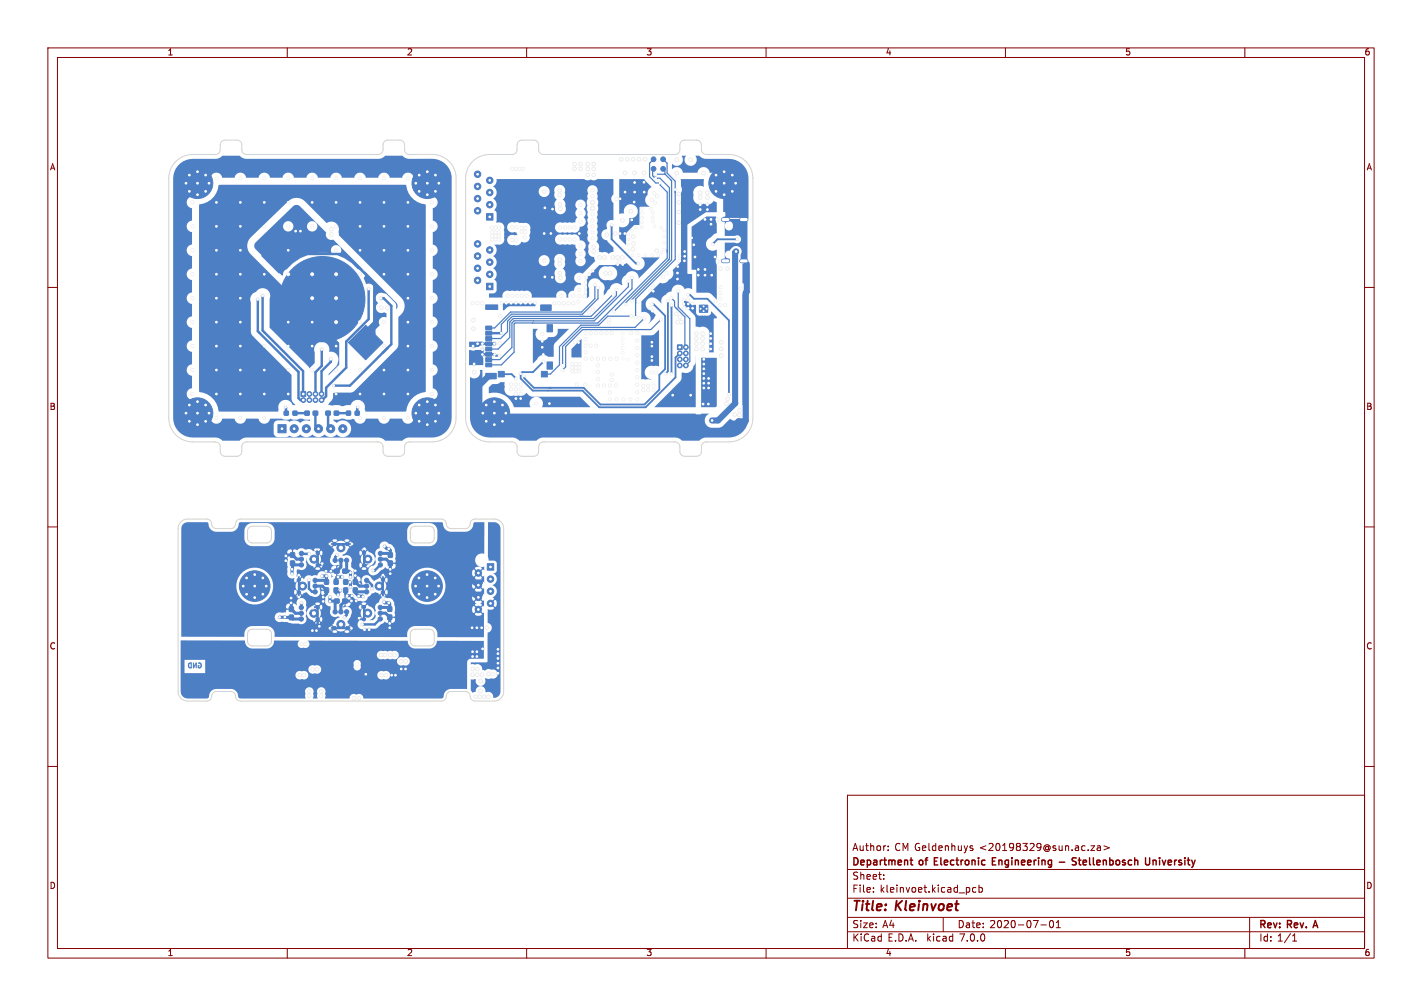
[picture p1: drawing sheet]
<svg xmlns="http://www.w3.org/2000/svg" width="297mm" height="210mm" viewBox="0 0 297 210" stroke-linecap="round" stroke-linejoin="round" font-family="sans-serif">
<defs><g id="words">
<g font-size="2.8" fill="#840000">
<text x="178" y="190.8">Title:</text>
<text x="187.1" y="190.8">Kleinvoet</text>
</g>
<g font-size="2.1" fill="#840000">
<text x="178" y="177.9">Author:</text>
<text x="186.8" y="177.9">CM Geldenhuys</text>
<text x="204.6" y="177.9">&lt;20198329@sun.ac.za&gt;</text>
<text x="178" y="183.9">Sheet:</text>
<text x="178" y="181.1">Department</text>
<text x="192.1" y="181.1">of</text>
<text x="195.7" y="181.1">Electronic</text>
<text x="208.3" y="181.1">Engineering</text>
<text x="225.9" y="181.1">Stellenbosch</text>
<text x="241.6" y="181.1">University</text>
<text x="178" y="186.6">File:</text>
<text x="183.8" y="186.6">kleinvoet.kicad_pcb</text>
<text x="178" y="196.8">KiCad</text>
<text x="178" y="194">Size:</text>
<text x="184.3" y="194">A4</text>
<text x="185.4" y="196.8">E.D.A.</text>
<text x="193.6" y="196.8">kicad</text>
<text x="200" y="194">Date:</text>
<text x="200.5" y="196.8">7.0.0</text>
<text x="206.7" y="194">2020-07-01</text>
<text x="263" y="194.2">Rev:</text>
<text x="263" y="196.8">Id: 1/1</text>
<text x="269" y="194.2">Rev.</text>
<text x="275" y="194.2">A</text>
</g>
<g font-size="1.8" fill="#840000">
<text x="35" y="11.8">1</text>
<text x="85" y="11.8">2</text>
<text x="135" y="11.8">3</text>
<text x="185" y="11.8">4</text>
<text x="235" y="11.8">5</text>
<text x="285" y="11.8">6</text>
<text x="10.4" y="35.8">A</text>
<text x="285.4" y="35.8">A</text>
<text x="10.3" y="85.8">B</text>
<text x="285.3" y="85.8">B</text>
<text x="10.3" y="135.8">C</text>
<text x="285.3" y="135.8">C</text>
<text x="10.3" y="185.8">D</text>
<text x="285.3" y="185.8">D</text>
<text x="35" y="199.8">1</text>
<text x="85" y="199.8">2</text>
<text x="135" y="199.8">3</text>
<text x="185" y="199.8">4</text>
<text x="235" y="199.8">5</text>
<text x="285" y="199.8">6</text>
</g>
</g></defs>
<g fill="none" stroke="#840000" stroke-width=".21">
<path d="M10 10h277v190h-277zM12 12h273v186h-273zM60 10v2M110 10v2M160 10v2M210 10v2M260 10v2M10 60h2M285 60h2M10 110h2M285 110h2M10 160h2"/>
<path d="M285 160h2M177 166h108v32h-108zM185.5 177.4v.2M185.5 176.6v.2M202.8 177.1h.4v.2l-.2 .3h-.3M202.8 176.6h.4M227.8 176.6h.8l-.8 1h.8M229.2 176.6h.6v1M229.8 176.9l-.5 .1-.2 .2 .2 .4 .5-.1M230.6 176.6l1.1 .4-1.1 .4M60 198v2M110 198v2"/>
<path d="M160 198v2M177 194.5h108M177 191.5h108M177 187.5h108M177 181.5h108M182.4 186.1v.2M182.4 185.3v.2M184.6 183.4v.2M184.6 182.6v.2M197 191.5v3M203.8 185.3h-.4l-.3 .2 .2 .7h.5M204.5 185.3h.4l.3 .2-.2 .7h-.5"/>
<path d="M204.5 184.8v1.5M210 198v2M217.4 193.1h1.1M219.4 192.2h.1a.8 .8 0 0 1 .6 .7 .8 .8 0 0 1-.6 .8 1 1 0 0 1-.1-1.5zM220.6 193.7h.9M220.6 192.6l.4-.4v1.5M260 198v2M261 191.5v6.5M270 196.5h.8M270 195.4l.4-.4v1.5"/>
</g>
<path d="M190.1 179.6h.5M207.3 179.8h.5M208 179.1h-.7v1.5h.7M221.2 180h1.2M224.8 179.1h-.6l-.2 .1v.4l.6 .3 .2 .4-.3 .3-.6-.1M225.2 179.6h.6M240.1 179.1l-.1 1.3-.2 .2-.4-.1M240.8 179.6v1M241 179.6l-.2 .1M190.3 180.3l.3 .3M274.7 192.2l-.5 1.5" fill="none" stroke="#840000" stroke-width=".3"/>
<g fill="none" stroke="#4d7fc4" stroke-width=".25">
<path d="M136.5 35.3l-.2 .1v1.3l.3 .3h.3M136.5 33.3l-.8 .8v2.8l1.3 1.3h.9v.5l1.5 1.4v13.8l-11.2 11.1M136.9 37h.1M136.9 37v.2h1l1.9 2v14.9l-9.1 9.1v.3M137 36.4h1.9M138.5 33.3l.8 .8v2l1.7 1.7v16.4l-8.2 8.2v3.9M138.5 35.3l.4 .3v.7l1.4 1.4v16.6l-8.3 8.2v.3M140 37.5l.2 .1M124.2 59.5v2.9l-2.7 2.7h-14.9l-3.3 3.4h-1.2M127.8 47v2.8M131.2 58.7v1.1l-7.1 7.2h-16.7l-.5 .4v5.1l-2.5 2.6h-2.3M132 58v2.3l-7.1 7.1h-17.3l-.2 .2v5.9l-2.7 2.7h-2.6"/>
<path d="M151.5 45.8h3.8M111.4 67h.1M124.9 60.1v2.3l-3.2 3.2h-14.9l-2.1 2.1v1.9h-2.6M128 61.5l-4.5 4.5h-16.5l-1 1.1v2.1l-1.4 1.5h-2.5M128.8 60.5v1.2l-4.8 4.8h-16.8l-.7 .7v3.2l-2.5 2.5h-1.9M131.8 66h-4.9l-1.9 1.9h-3.7l-4.4 4.5v3.8l-2 1.9h-1.2M134.5 66.5l-1.8 1.8h-11.2l-4 4v4M138 66.7l-2.1 2.1h-14.2l-3.6 3.5v4.3l-.6 .7M140.2 62.3l.7 .6v1.1l2.1 2.1v6.2l.2 .2M141.7 60.8v3.3l2.4 2.4v9l-.9 .8M39.5 138.6l.4-.2v1a.52 .52 0 0 1-.5-.3 .52 .52 0 0 1 .1-.5zM40.4 138.4v1l.6-1v1"/>
<path d="M41.5 138.5a.45 .45 0 0 1 .5 .4 .45 .45 0 0 1-.6 .4v-.3h.2"/>
</g>
<g fill="#4d7fc4" stroke="#4d7fc4" stroke-width=".21">
<path d="M101.6 44.6h1.4v1.3h-1.4z"/>
<path d="M146.1 63.7h1.7v1.5h-1.7z"/>
<path d="M141.5 72h1v1h-1z"/>
<path d="M101.6 59.1h1.4v1.4h-1.4z"/>
<path d="M58 88.7h1.7v1.7h-1.7z"/>
<path d="M101.4 68.1h1.3v.8h-1.3z"/>
<path d="M101.4 69.2h1.3v.8h-1.3z"/>
<path d="M101.4 70.3h1.3v.8h-1.3z"/>
<path d="M101.4 71.4h1.3v.8h-1.3z"/>
<path d="M101.4 72.5h1.3v.8h-1.3z"/>
<path d="M101.4 73.6h1.3v.8h-1.3z"/>
<path d="M101.4 74.7h1.3v.8h-1.3z"/>
<path d="M101.4 75.8h1.3v.8h-1.3z"/>
<path d="M104.1 77.5h1.2v1.2h-1.2z"/>
<path d="M113.1 77.5h1.2v1.2h-1.2z"/>
<path d="M112.9 63.7h2.2v1.1h-2.2z"/>
<path d="M101.4 77.9h2.3v1.2h-2.3z"/>
<path d="M101.4 63.7h2.6v.9h-2.6z"/>
<path d="M114.2 75.6h1.2v1.5h-1.2z"/>
<path d="M114.2 67.8h1.2v1.5h-1.2z"/>
<path d="M76.4 67.9l3.6 3.6-3.6 3.6-3.6-3.6z"/>
<path d="M54.7 53.4l3.6-3.6 3.6 3.6-3.6 3.6z"/>
<path d="M62.9 81.7h1v1h-1z"/>
<path d="M68.1 85.8h.9v.9h-.9z"/>
<path d="M69.8 85.8h.9v.9h-.9z"/>
<path d="M59.4 85.8h.8v.9h-.8z"/>
<path d="M61.2 85.8h.8v.9h-.8z"/>
<path d="M65.4 85.8h.9v.9h-.9z"/>
<path d="M63.7 85.8h.9v.9h-.9z"/>
<path d="M74.2 85.8h.8v.9h-.8z"/>
<path d="M72.4 85.8h.8v.9h-.8z"/>
<path d="M76.2 127.4a.84 .84 0 0 1 .9-.2 .84 .84 0 0 1 .5 .8h-.2a.55 .55 0 0 0-.8-.5 .55 .55 0 0 0-.2 .9 .55 .55 0 0 0 .9-.3l.1-.1h.2a.84 .84 0 0 1-1.1 .8 .84 .84 0 0 1-.3-1.4z"/>
<path d="M78.6 121.7a.84 .84 0 0 1 1.3 .3 .84 .84 0 0 1-.5 1.2 .84 .84 0 0 1-1-.8h.2a.55 .55 0 0 0 .8 .5 .55 .55 0 0 0 .2-1 .55 .55 0 0 0-.9 .3l-.1 .2h-.2z"/>
<path d="M76.3 116.1a.84 .84 0 0 1 .9-.1 .84 .84 0 0 1 .5 .7h-.3a.55 .55 0 0 0-.8-.5 .55 .55 0 0 0-.1 .9 .55 .55 0 0 0 .9-.2v-.2h.3a.84 .84 0 0 1-1.2 .8 .84 .84 0 0 1-.2-1.4z"/>
<path d="M70.6 113.8a.84 .84 0 0 1 1.4 .2 .84 .84 0 0 1-.8 1.2v-.3a.55 .55 0 0 0 .5-.8 .55 .55 0 0 0-.9-.1 .55 .55 0 0 0 .3 .9h.1v.3a.84 .84 0 0 1-.8-.5 .84 .84 0 0 1 .2-.9z"/>
<path d="M70.6 129.8l.6-.3v.3a.55 .55 0 0 0-.5 .8 .55 .55 0 0 0 .9 .1 .55 .55 0 0 0-.3-.9h-.1v-.3a.84 .84 0 0 1 .8 1.1 .84 .84 0 0 1-1.2 .5 .84 .84 0 0 1-.2-1.3z"/>
<path d="M65 127.4a.84 .84 0 0 1 1.3 .2 .84 .84 0 0 1-.5 1.2 .84 .84 0 0 1-1.1-.8h.3a.55 .55 0 0 0 .8 .5 .55 .55 0 0 0 .1-.9 .55 .55 0 0 0-.9 .3v.1h-.3z"/>
<path d="M62.6 121.7a.84 .84 0 0 1 .9-.1 .84 .84 0 0 1 .5 .8h-.2a.55 .55 0 0 0-.8-.6 .55 .55 0 0 0-.2 1 .55 .55 0 0 0 .9-.3l.1-.1h.2a.84 .84 0 0 1-1.1 .7 .84 .84 0 0 1-.3-1.4z"/>
<path d="M65 116.1a.84 .84 0 0 1 1.3 .2 .84 .84 0 0 1-.5 1.2 .84 .84 0 0 1-1.1-.8h.3a.55 .55 0 0 0 .8 .5 .55 .55 0 0 0 .1-.9 .55 .55 0 0 0-.9 .3v.1h-.3z"/>
<path d="M101.8 117.7h1.3v1.3h-1.3z"/>
<path d="M71.8 122.7h.8v1h-.8z"/>
<path d="M71.8 121h.8v1h-.8z"/>
<path d="M69.8 121h.8v1h-.8z"/>
<path d="M69.8 122.7h.8v1h-.8z"/>
<path d="M60.7 115.4h.8v.9h-.8z"/>
<path d="M60.7 117.1h.8v1h-.8z"/>
<path d="M67.8 122.7h.8v1h-.8z"/>
<path d="M67.8 121h.8v1h-.8z"/>
<path d="M60.4 126.7h.9v.9h-.9z"/>
<path d="M60.4 128.4h.9v1h-.9z"/>
<path d="M71.6 125.1h.9v.8h-.9z"/>
<path d="M69.9 125.1h.9v.8h-.9z"/>
<path d="M69.9 118.8h.9v.8h-.9z"/>
<path d="M71.6 118.8h.9v.8h-.9z"/>
<path d="M81.1 117.1h.8v1h-.8z"/>
<path d="M81.1 115.4h.8v.9h-.8z"/>
<path d="M73.8 121h.8v1h-.8z"/>
<path d="M73.8 122.7h.8v1h-.8z"/>
<path d="M81 128.4h.8v.9h-.8z"/>
<path d="M81 126.7h.8v.9h-.8z"/>
<circle cx="99.7" cy="44" r=".68"/>
<circle cx="102.3" cy="42.7" r=".68"/>
<circle cx="99.7" cy="41.5" r=".68"/>
<circle cx="102.3" cy="40.2" r=".68"/>
<circle cx="99.7" cy="38.9" r=".68"/>
<circle cx="102.3" cy="37.6" r=".68"/>
<circle cx="99.7" cy="36.4" r=".68"/>
<circle cx="149.6" cy="36.6" r=".4"/>
<circle cx="152.9" cy="36.6" r=".4"/>
<circle cx="152.9" cy="39.9" r=".4"/>
<circle cx="153.6" cy="38.3" r=".4"/>
<circle cx="151.3" cy="35.9" r=".4"/>
<circle cx="149.6" cy="39.9" r=".4"/>
<circle cx="151.2" cy="40.7" r=".4"/>
<circle cx="151.2" cy="38.2" r="3.2"/>
<circle cx="148.8" cy="38.3" r=".4"/>
<circle cx="101.6" cy="87.9" r=".4"/>
<circle cx="103.2" cy="83.8" r=".4"/>
<circle cx="103.2" cy="86.2" r="3.2"/>
<circle cx="103.2" cy="88.7" r=".4"/>
<circle cx="104.9" cy="84.6" r=".4"/>
<circle cx="101.6" cy="84.6" r=".4"/>
<circle cx="100.8" cy="86.3" r=".4"/>
<circle cx="105.7" cy="86.3" r=".4"/>
<circle cx="104.9" cy="87.9" r=".4"/>
<circle cx="147" cy="63.9" r=".25"/>
<circle cx="147.6" cy="64.4" r=".25"/>
<circle cx="147" cy="64.9" r=".25"/>
<circle cx="146.3" cy="64.5" r=".25"/>
<circle cx="143.3" cy="72.5" r=".5"/>
<circle cx="142" cy="73.8" r=".5"/>
<circle cx="143.3" cy="73.8" r=".5"/>
<circle cx="142" cy="75" r=".5"/>
<circle cx="143.3" cy="75" r=".5"/>
<circle cx="142" cy="76.3" r=".5"/>
<circle cx="143.3" cy="76.3" r=".5"/>
<circle cx="99.7" cy="58.5" r=".68"/>
<circle cx="102.3" cy="57.3" r=".68"/>
<circle cx="99.7" cy="56" r=".68"/>
<circle cx="102.3" cy="54.7" r=".68"/>
<circle cx="99.7" cy="53.5" r=".68"/>
<circle cx="102.3" cy="52.2" r=".68"/>
<circle cx="99.7" cy="50.9" r=".68"/>
<circle cx="61.4" cy="89.5" r=".85"/>
<circle cx="64" cy="89.5" r=".85"/>
<circle cx="66.5" cy="89.5" r=".85"/>
<circle cx="69.1" cy="89.5" r=".85"/>
<circle cx="71.6" cy="89.5" r=".85"/>
<circle cx="91.6" cy="38.3" r=".4"/>
<circle cx="90.9" cy="39.9" r=".4"/>
<circle cx="86.8" cy="38.3" r=".4"/>
<circle cx="87.6" cy="36.6" r=".4"/>
<circle cx="87.6" cy="39.9" r=".4"/>
<circle cx="89.2" cy="35.9" r=".4"/>
<circle cx="89.3" cy="38.2" r="3.2"/>
<circle cx="89.2" cy="40.7" r=".4"/>
<circle cx="90.9" cy="36.6" r=".4"/>
<circle cx="89.3" cy="86.2" r="3.2"/>
<circle cx="87.6" cy="84.6" r=".4"/>
<circle cx="91.7" cy="86.3" r=".4"/>
<circle cx="89.2" cy="88.7" r=".4"/>
<circle cx="89.2" cy="83.8" r=".4"/>
<circle cx="87.6" cy="87.9" r=".4"/>
<circle cx="86.8" cy="86.3" r=".4"/>
<circle cx="90.9" cy="84.6" r=".4"/>
<circle cx="90.9" cy="87.9" r=".4"/>
<circle cx="43.7" cy="86.3" r=".4"/>
<circle cx="42.9" cy="87.9" r=".4"/>
<circle cx="41.3" cy="83.8" r=".4"/>
<circle cx="41.2" cy="86.2" r="3.2"/>
<circle cx="41.3" cy="88.7" r=".4"/>
<circle cx="39.6" cy="87.9" r=".4"/>
<circle cx="42.9" cy="84.6" r=".4"/>
<circle cx="38.9" cy="86.3" r=".4"/>
<circle cx="39.6" cy="84.6" r=".4"/>
<circle cx="39.6" cy="36.6" r=".4"/>
<circle cx="41.3" cy="35.9" r=".4"/>
<circle cx="41.3" cy="40.7" r=".4"/>
<circle cx="38.8" cy="38.3" r=".4"/>
<circle cx="42.9" cy="39.9" r=".4"/>
<circle cx="43.6" cy="38.3" r=".4"/>
<circle cx="39.6" cy="39.9" r=".4"/>
<circle cx="41.2" cy="38.2" r="3.2"/>
<circle cx="42.9" cy="36.6" r=".4"/>
<circle cx="136.5" cy="33.3" r=".5"/>
<circle cx="138.5" cy="33.3" r=".5"/>
<circle cx="136.5" cy="35.3" r=".5"/>
<circle cx="138.5" cy="35.3" r=".5"/>
<circle cx="67.3" cy="62.5" r="8.9"/>
<circle cx="63.3" cy="83.5" r=".5"/>
<circle cx="64.6" cy="82.2" r=".5"/>
<circle cx="64.6" cy="83.5" r=".5"/>
<circle cx="65.9" cy="82.2" r=".5"/>
<circle cx="65.9" cy="83.5" r=".5"/>
<circle cx="67.2" cy="82.2" r=".5"/>
<circle cx="67.2" cy="83.5" r=".5"/>
<circle cx="79.4" cy="129.2" r=".45"/>
<circle cx="79.4" cy="126.8" r=".45"/>
<circle cx="79.4" cy="128" r=".45"/>
<circle cx="76" cy="126.7" r=".35"/>
<circle cx="76" cy="129.3" r=".35"/>
<circle cx="76.6" cy="121.2" r=".45"/>
<circle cx="76.6" cy="123.6" r=".45"/>
<circle cx="76.6" cy="122.4" r=".45"/>
<circle cx="80" cy="123.6" r=".35"/>
<circle cx="80" cy="121.1" r=".35"/>
<circle cx="79.4" cy="117.9" r=".45"/>
<circle cx="79.4" cy="115.5" r=".45"/>
<circle cx="79.4" cy="116.7" r=".45"/>
<circle cx="76" cy="115.5" r=".35"/>
<circle cx="76" cy="118" r=".35"/>
<circle cx="70" cy="117" r=".45"/>
<circle cx="72.4" cy="117" r=".45"/>
<circle cx="71.2" cy="117" r=".45"/>
<circle cx="72.5" cy="113.6" r=".35"/>
<circle cx="69.9" cy="113.6" r=".35"/>
<circle cx="72.4" cy="127.7" r=".45"/>
<circle cx="70" cy="127.7" r=".45"/>
<circle cx="71.2" cy="127.7" r=".45"/>
<circle cx="69.9" cy="131.1" r=".35"/>
<circle cx="72.5" cy="131.1" r=".35"/>
<circle cx="62.9" cy="126.8" r=".45"/>
<circle cx="62.9" cy="129.2" r=".45"/>
<circle cx="62.9" cy="128" r=".45"/>
<circle cx="66.3" cy="129.3" r=".35"/>
<circle cx="66.3" cy="126.8" r=".35"/>
<circle cx="65.8" cy="123.6" r=".45"/>
<circle cx="65.8" cy="121.2" r=".45"/>
<circle cx="65.8" cy="122.4" r=".45"/>
<circle cx="62.4" cy="121.1" r=".35"/>
<circle cx="62.4" cy="123.6" r=".35"/>
<circle cx="63" cy="115.5" r=".45"/>
<circle cx="63" cy="117.9" r=".45"/>
<circle cx="63" cy="116.7" r=".45"/>
<circle cx="66.4" cy="118" r=".35"/>
<circle cx="66.4" cy="115.5" r=".35"/>
<circle cx="99.9" cy="127.2" r=".68"/>
<circle cx="102.4" cy="126" r=".68"/>
<circle cx="99.9" cy="124.7" r=".68"/>
<circle cx="102.4" cy="123.4" r=".68"/>
<circle cx="99.9" cy="122.2" r=".68"/>
<circle cx="102.4" cy="120.9" r=".68"/>
<circle cx="99.9" cy="119.6" r=".68"/>
<circle cx="90.9" cy="120.7" r=".4"/>
<circle cx="89.2" cy="119.9" r=".4"/>
<circle cx="87.5" cy="120.7" r=".4"/>
<circle cx="86.8" cy="122.4" r=".4"/>
<circle cx="87.5" cy="124" r=".4"/>
<circle cx="89.2" cy="124.8" r=".4"/>
<circle cx="90.9" cy="124" r=".4"/>
<circle cx="91.6" cy="122.4" r=".4"/>
<circle cx="89.2" cy="122.3" r="3.2"/>
<circle cx="54.9" cy="120.7" r=".4"/>
<circle cx="53.2" cy="119.9" r=".4"/>
<circle cx="51.5" cy="120.7" r=".4"/>
<circle cx="50.8" cy="122.4" r=".4"/>
<circle cx="51.5" cy="124" r=".4"/>
<circle cx="53.2" cy="124.8" r=".4"/>
<circle cx="54.9" cy="124" r=".4"/>
<circle cx="55.6" cy="122.4" r=".4"/>
<circle cx="53.2" cy="122.3" r="3.2"/>
</g>
<path d="M151 45.8h1M151 54.5h1M154.9 45.8h1M154.9 54.5h1" fill="none" stroke="#4d7fc4" stroke-width=".95"/>
<g fill="#ececec" stroke="#ececec" stroke-width=".21">
<circle cx="61.7" cy="48.3" r=".38"/>
<circle cx="62.7" cy="48.3" r=".38"/>
<circle cx="60.2" cy="52.3" r=".32"/>
<circle cx="80.9" cy="64.3" r=".38"/>
<circle cx="79.7" cy="64.2" r=".38"/>
<circle cx="69.2" cy="49" r=".38"/>
<circle cx="69.2" cy="47.9" r=".38"/>
<circle cx="74.7" cy="85" r=".32"/>
<circle cx="59.7" cy="85" r=".32"/>
<circle cx="136.1" cy="77.7" r=".32"/>
<circle cx="145.5" cy="71.7" r=".38"/>
<circle cx="135.3" cy="80.6" r=".32"/>
<circle cx="138.5" cy="57.7" r=".32"/>
<circle cx="146.8" cy="71.7" r=".38"/>
<circle cx="134.3" cy="81.4" r=".32"/>
<circle cx="137" cy="77.7" r=".32"/>
<circle cx="134.4" cy="80.6" r=".32"/>
<circle cx="127.2" cy="66.7" r=".32"/>
<circle cx="145.5" cy="70.7" r=".38"/>
<circle cx="108.8" cy="80.3" r=".32"/>
<circle cx="108.8" cy="81.3" r=".32"/>
<circle cx="98.8" cy="72.3" r=".44"/>
<circle cx="128" cy="53.7" r=".38"/>
<circle cx="131.8" cy="44.1" r=".38"/>
<circle cx="136.6" cy="40.3" r=".32"/>
<circle cx="106.8" cy="81.3" r=".32"/>
<circle cx="130" cy="53.7" r=".38"/>
<circle cx="120.2" cy="77.5" r=".32"/>
<circle cx="103.2" cy="71.7" r=".44"/>
<circle cx="121" cy="76" r=".32"/>
<circle cx="106.8" cy="80.3" r=".32"/>
<circle cx="142" cy="66.3" r=".38"/>
<circle cx="107.8" cy="80.3" r=".32"/>
<circle cx="141.3" cy="33.3" r=".38"/>
<circle cx="119.5" cy="77.5" r=".32"/>
<circle cx="113.2" cy="69.7" r=".32"/>
<circle cx="130" cy="46" r=".38"/>
<circle cx="126.5" cy="57" r=".38"/>
<circle cx="146.8" cy="72.9" r=".38"/>
<circle cx="120.2" cy="76" r=".32"/>
<circle cx="137.2" cy="41" r=".32"/>
<circle cx="147.8" cy="40.3" r=".38"/>
<circle cx="120.2" cy="76.7" r=".32"/>
<circle cx="107.8" cy="81.3" r=".32"/>
<circle cx="147.8" cy="41.3" r=".38"/>
<circle cx="120.5" cy="80.3" r=".32"/>
<circle cx="121" cy="76.7" r=".32"/>
<circle cx="146.8" cy="70.7" r=".38"/>
<circle cx="127.2" cy="67.5" r=".32"/>
<circle cx="145.5" cy="69.7" r=".38"/>
<circle cx="100.8" cy="71.7" r=".44"/>
<circle cx="141.2" cy="65.5" r=".38"/>
<circle cx="122.2" cy="80.3" r=".32"/>
<circle cx="144.2" cy="33.3" r=".38"/>
<circle cx="146.2" cy="40.3" r=".38"/>
<circle cx="112" cy="84.3" r=".32"/>
<circle cx="145.5" cy="72.9" r=".38"/>
<circle cx="136.5" cy="80.5" r=".32"/>
<circle cx="119.5" cy="76.7" r=".32"/>
<circle cx="127.5" cy="57" r=".38"/>
<circle cx="104.4" cy="71.6" r=".32"/>
<circle cx="119.5" cy="76" r=".32"/>
<circle cx="146.2" cy="41.3" r=".38"/>
<circle cx="104.5" cy="66" r=".32"/>
<circle cx="136.5" cy="81.5" r=".32"/>
<circle cx="135.3" cy="81.4" r=".32"/>
<circle cx="99.8" cy="71.7" r=".44"/>
<circle cx="146.8" cy="69.7" r=".38"/>
<circle cx="129" cy="53.7" r=".38"/>
<circle cx="139.2" cy="57" r=".32"/>
<circle cx="121" cy="77.5" r=".32"/>
<circle cx="132.2" cy="52" r=".38"/>
<circle cx="132.2" cy="49.4" r=".38"/>
<circle cx="143.8" cy="61.6" r=".32"/>
<circle cx="152.2" cy="82.3" r=".32"/>
<circle cx="116.9" cy="42.6" r=".38"/>
<circle cx="117.1" cy="43.6" r=".38"/>
<circle cx="102.8" cy="48.5" r=".32"/>
<circle cx="124" cy="52.5" r=".38"/>
<circle cx="103.5" cy="47.5" r=".32"/>
<circle cx="103.5" cy="49.3" r=".32"/>
<circle cx="126.2" cy="53.7" r=".38"/>
<circle cx="125.2" cy="53.7" r=".38"/>
<circle cx="103.5" cy="50" r=".32"/>
<circle cx="102.8" cy="47.5" r=".32"/>
<circle cx="123.8" cy="43.5" r=".44"/>
<circle cx="104.2" cy="49.3" r=".32"/>
<circle cx="102.8" cy="50" r=".32"/>
<circle cx="103.5" cy="48.5" r=".32"/>
<circle cx="117.1" cy="58" r=".38"/>
<circle cx="104.2" cy="50" r=".32"/>
<circle cx="122.8" cy="36.5" r=".38"/>
<circle cx="104.2" cy="48.5" r=".32"/>
<circle cx="116.9" cy="57" r=".38"/>
<circle cx="124" cy="36.5" r=".38"/>
<circle cx="122.8" cy="35.3" r=".38"/>
<circle cx="123.8" cy="42.3" r=".44"/>
<circle cx="102.8" cy="49.3" r=".32"/>
<circle cx="124" cy="35.3" r=".38"/>
<circle cx="109.5" cy="49.6" r=".32"/>
<circle cx="104.2" cy="47.5" r=".32"/>
<circle cx="124" cy="51.5" r=".38"/>
<circle cx="153.7" cy="52.5" r=".63"/>
<circle cx="153.9" cy="50" r=".32"/>
<circle cx="148.9" cy="51" r=".32"/>
<circle cx="148.7" cy="87.8" r=".63"/>
<circle cx="69.7" cy="80.5" r=".32"/>
<circle cx="79.6" cy="62.3" r=".38"/>
<circle cx="108.8" cy="78" r=".32"/>
<circle cx="113.5" cy="75.5" r=".32"/>
<circle cx="131.8" cy="66" r=".32"/>
<circle cx="141" cy="39.6" r=".32"/>
<circle cx="132.8" cy="66.3" r=".32"/>
<circle cx="53.9" cy="62.5" r=".38"/>
<circle cx="140.2" cy="62.3" r=".32"/>
<circle cx="69.1" cy="75" r=".38"/>
<circle cx="109.5" cy="78.5" r=".32"/>
<circle cx="136.2" cy="63.5" r=".32"/>
<circle cx="139" cy="78" r=".32"/>
<circle cx="139.5" cy="62.9" r=".32"/>
<circle cx="140.2" cy="63.7" r=".32"/>
<circle cx="140.2" cy="78" r=".32"/>
<circle cx="117.5" cy="77.3" r=".32"/>
<circle cx="138" cy="66.7" r=".32"/>
<circle cx="134.5" cy="66.5" r=".32"/>
<circle cx="117.5" cy="76.3" r=".32"/>
<circle cx="77" cy="60.3" r=".38"/>
<circle cx="141.7" cy="60.8" r=".32"/>
<circle cx="124.2" cy="59.5" r=".32"/>
<circle cx="104.7" cy="69.6" r=".32"/>
<circle cx="124.9" cy="60.1" r=".32"/>
<circle cx="128" cy="61.5" r=".32"/>
<circle cx="128.8" cy="60.5" r=".32"/>
<circle cx="131.2" cy="58.7" r=".32"/>
<circle cx="132" cy="58" r=".32"/>
<circle cx="67.2" cy="73" r=".38"/>
<circle cx="127.8" cy="78.2" r=".32"/>
<circle cx="127.8" cy="79.3" r=".32"/>
<circle cx="128.7" cy="80.5" r=".32"/>
<circle cx="131.8" cy="69.6" r=".32"/>
<circle cx="133.1" cy="69.6" r=".32"/>
<circle cx="127.8" cy="69.6" r=".32"/>
<circle cx="126.7" cy="69.6" r=".32"/>
<circle cx="125.6" cy="69.6" r=".32"/>
<circle cx="124.5" cy="69.6" r=".32"/>
<circle cx="123.4" cy="69.6" r=".32"/>
<circle cx="122.3" cy="69.6" r=".32"/>
<circle cx="122.3" cy="70.8" r=".32"/>
<circle cx="122.3" cy="72.2" r=".32"/>
<circle cx="122.3" cy="73.5" r=".32"/>
<circle cx="123.6" cy="74.9" r=".32"/>
<circle cx="124.9" cy="76.3" r=".32"/>
<circle cx="124.9" cy="77.7" r=".32"/>
<circle cx="124.9" cy="79.1" r=".32"/>
<circle cx="124.9" cy="80.5" r=".32"/>
<circle cx="126.1" cy="80.5" r=".32"/>
<circle cx="127.4" cy="80.5" r=".32"/>
<circle cx="127.4" cy="81.9" r=".32"/>
<circle cx="127.4" cy="83.4" r=".32"/>
<circle cx="128.8" cy="83.4" r=".32"/>
<circle cx="130.2" cy="83.4" r=".32"/>
<circle cx="131.7" cy="83.4" r=".32"/>
<circle cx="133.1" cy="83.4" r=".32"/>
<circle cx="133.1" cy="81.9" r=".32"/>
<circle cx="133.1" cy="80.3" r=".32"/>
<circle cx="133.1" cy="78.8" r=".32"/>
<circle cx="133.1" cy="77.2" r=".32"/>
<circle cx="133.1" cy="75.7" r=".32"/>
<circle cx="133.1" cy="72.6" r=".32"/>
<circle cx="133.1" cy="71.1" r=".32"/>
<circle cx="133.1" cy="74.2" r=".32"/>
<circle cx="124.9" cy="74.9" r=".32"/>
<circle cx="127.5" cy="74.9" r=".32"/>
<circle cx="128.8" cy="74.9" r=".32"/>
<circle cx="126.2" cy="74.9" r=".32"/>
<circle cx="122.3" cy="74.9" r=".32"/>
<circle cx="85.2" cy="82.3" r=".32"/>
<circle cx="50.2" cy="87.3" r=".32"/>
<circle cx="40.2" cy="57.3" r=".32"/>
<circle cx="40.2" cy="62.3" r=".32"/>
<circle cx="70.2" cy="72.3" r=".32"/>
<circle cx="80.2" cy="72.3" r=".32"/>
<circle cx="85.2" cy="72.3" r=".32"/>
<circle cx="85.2" cy="67.3" r=".32"/>
<circle cx="60.2" cy="72.3" r=".32"/>
<circle cx="70.2" cy="67.3" r=".32"/>
<circle cx="75.2" cy="67.3" r=".32"/>
<circle cx="80.2" cy="67.3" r=".32"/>
<circle cx="45.2" cy="37.3" r=".32"/>
<circle cx="85.2" cy="87.3" r=".32"/>
<circle cx="90.2" cy="82.3" r=".32"/>
<circle cx="90.2" cy="42.3" r=".32"/>
<circle cx="85.2" cy="37.3" r=".32"/>
<circle cx="75.2" cy="57.3" r=".32"/>
<circle cx="75.2" cy="37.3" r=".32"/>
<circle cx="45.2" cy="72.3" r=".32"/>
<circle cx="45.2" cy="82.3" r=".32"/>
<circle cx="50.2" cy="82.3" r=".32"/>
<circle cx="80.2" cy="57.3" r=".32"/>
<circle cx="40.2" cy="77.3" r=".32"/>
<circle cx="45.2" cy="77.3" r=".32"/>
<circle cx="80.2" cy="82.3" r=".32"/>
<circle cx="40.2" cy="67.3" r=".32"/>
<circle cx="45.2" cy="52.3" r=".32"/>
<circle cx="50.2" cy="52.3" r=".32"/>
<circle cx="90.2" cy="77.3" r=".32"/>
<circle cx="65.2" cy="57.3" r=".32"/>
<circle cx="45.2" cy="57.3" r=".32"/>
<circle cx="45.2" cy="42.3" r=".32"/>
<circle cx="90.2" cy="57.3" r=".32"/>
<circle cx="60.2" cy="57.3" r=".32"/>
<circle cx="55.2" cy="42.3" r=".32"/>
<circle cx="60.2" cy="42.3" r=".32"/>
<circle cx="65.2" cy="67.3" r=".32"/>
<circle cx="45.2" cy="62.3" r=".32"/>
<circle cx="50.2" cy="62.3" r=".32"/>
<circle cx="45.2" cy="67.3" r=".32"/>
<circle cx="50.2" cy="67.3" r=".32"/>
<circle cx="55.2" cy="82.3" r=".32"/>
<circle cx="60.2" cy="82.3" r=".32"/>
<circle cx="70.2" cy="82.3" r=".32"/>
<circle cx="60.2" cy="67.3" r=".32"/>
<circle cx="85.2" cy="62.3" r=".32"/>
<circle cx="70.2" cy="62.3" r=".32"/>
<circle cx="60.2" cy="37.3" r=".32"/>
<circle cx="75.2" cy="87.3" r=".32"/>
<circle cx="80.2" cy="87.3" r=".32"/>
<circle cx="55.2" cy="72.3" r=".32"/>
<circle cx="65.2" cy="77.3" r=".32"/>
<circle cx="65.2" cy="37.3" r=".32"/>
<circle cx="70.2" cy="37.3" r=".32"/>
<circle cx="65.2" cy="42.3" r=".32"/>
<circle cx="70.2" cy="42.3" r=".32"/>
<circle cx="90.2" cy="72.3" r=".32"/>
<circle cx="40.2" cy="42.3" r=".32"/>
<circle cx="45.2" cy="87.3" r=".32"/>
<circle cx="50.2" cy="42.3" r=".32"/>
<circle cx="75.2" cy="77.3" r=".32"/>
<circle cx="80.2" cy="77.3" r=".32"/>
<circle cx="85.2" cy="77.3" r=".32"/>
<circle cx="70.2" cy="77.3" r=".32"/>
<circle cx="80.2" cy="37.3" r=".32"/>
<circle cx="90.2" cy="67.3" r=".32"/>
<circle cx="90.2" cy="62.3" r=".32"/>
<circle cx="90.2" cy="52.3" r=".32"/>
<circle cx="70.2" cy="57.3" r=".32"/>
<circle cx="40.2" cy="82.3" r=".32"/>
<circle cx="90.2" cy="47.3" r=".32"/>
<circle cx="40.2" cy="52.3" r=".32"/>
<circle cx="50.2" cy="57.3" r=".32"/>
<circle cx="55.2" cy="57.3" r=".32"/>
<circle cx="50.2" cy="77.3" r=".32"/>
<circle cx="55.2" cy="77.3" r=".32"/>
<circle cx="60.2" cy="77.3" r=".32"/>
<circle cx="50.2" cy="72.3" r=".32"/>
<circle cx="50.2" cy="37.3" r=".32"/>
<circle cx="55.2" cy="37.3" r=".32"/>
<circle cx="55.2" cy="47.3" r=".32"/>
<circle cx="40.2" cy="72.3" r=".32"/>
<circle cx="75.2" cy="42.3" r=".32"/>
<circle cx="80.2" cy="42.3" r=".32"/>
<circle cx="70.2" cy="47.3" r=".32"/>
<circle cx="75.2" cy="47.3" r=".32"/>
<circle cx="45.2" cy="47.3" r=".32"/>
<circle cx="50.2" cy="47.3" r=".32"/>
<circle cx="65.2" cy="62.3" r=".32"/>
<circle cx="85.2" cy="52.3" r=".32"/>
<circle cx="70.2" cy="52.3" r=".32"/>
<circle cx="85.2" cy="42.3" r=".32"/>
<circle cx="40.2" cy="47.3" r=".32"/>
<circle cx="75.2" cy="52.3" r=".32"/>
<circle cx="80.2" cy="52.3" r=".32"/>
<circle cx="85.2" cy="57.3" r=".32"/>
<circle cx="80.2" cy="47.3" r=".32"/>
<circle cx="85.2" cy="47.3" r=".32"/>
<circle cx="75.2" cy="82.3" r=".32"/>
<circle cx="116.9" cy="40.7" r=".38"/>
<circle cx="116.9" cy="39.7" r=".38"/>
<circle cx="113.7" cy="40" r=".38"/>
<circle cx="107" cy="50.1" r=".32"/>
<circle cx="130.1" cy="73.6" r=".25"/>
<circle cx="132.7" cy="47.4" r=".25"/>
<circle cx="131.2" cy="50" r=".25"/>
<circle cx="107.9" cy="47.5" r=".32"/>
<circle cx="116.8" cy="63.3" r=".32"/>
<circle cx="135.8" cy="60.7" r=".32"/>
<circle cx="142.9" cy="54.4" r=".32"/>
<circle cx="123.4" cy="72.1" r=".32"/>
<circle cx="154.7" cy="60.3" r=".32"/>
<circle cx="148.5" cy="46.8" r=".38"/>
<circle cx="107" cy="35.3" r=".32"/>
<circle cx="132.5" cy="36.1" r=".38"/>
<circle cx="130.1" cy="71.6" r=".25"/>
<circle cx="100.8" cy="74" r=".44"/>
<circle cx="131.2" cy="75" r=".25"/>
<circle cx="123.8" cy="39.7" r=".32"/>
<circle cx="146.9" cy="84.4" r=".38"/>
<circle cx="107.8" cy="50.2" r=".32"/>
<circle cx="133.5" cy="33.3" r=".38"/>
<circle cx="146.2" cy="42.7" r=".38"/>
<circle cx="123" cy="65.2" r=".32"/>
<circle cx="129.8" cy="33.3" r=".38"/>
<circle cx="141.5" cy="55.6" r=".32"/>
<circle cx="147.2" cy="57.4" r=".38"/>
<circle cx="113.2" cy="71.3" r=".32"/>
<circle cx="143.8" cy="64.3" r=".32"/>
<circle cx="141.8" cy="46.5" r=".38"/>
<circle cx="148" cy="80" r=".38"/>
<circle cx="120" cy="47.5" r=".32"/>
<circle cx="99" cy="77.7" r=".38"/>
<circle cx="120.1" cy="71.5" r=".32"/>
<circle cx="134.8" cy="33.3" r=".38"/>
<circle cx="119.8" cy="61.7" r=".32"/>
<circle cx="130.5" cy="40.1" r=".38"/>
<circle cx="108.9" cy="47.6" r=".32"/>
<circle cx="130" cy="69.7" r=".25"/>
<circle cx="131" cy="33.3" r=".38"/>
<circle cx="148.5" cy="72.9" r=".38"/>
<circle cx="123.8" cy="49.7" r=".32"/>
<circle cx="138.7" cy="48.1" r=".25"/>
<circle cx="147" cy="76" r=".38"/>
<circle cx="113.5" cy="74" r=".32"/>
<circle cx="131.2" cy="52.4" r=".25"/>
<circle cx="122.4" cy="61" r=".32"/>
<circle cx="142.9" cy="64.3" r=".32"/>
<circle cx="135.9" cy="64.3" r=".32"/>
<circle cx="138.1" cy="52.7" r=".25"/>
<circle cx="122.1" cy="61.9" r=".32"/>
<circle cx="152" cy="83.3" r=".38"/>
<circle cx="148.4" cy="71.7" r=".38"/>
<circle cx="122.4" cy="60" r=".32"/>
<circle cx="135.9" cy="43.6" r=".25"/>
<circle cx="123.8" cy="47.3" r=".32"/>
<circle cx="131.2" cy="51" r=".25"/>
<circle cx="117" cy="50" r=".32"/>
<circle cx="121" cy="61.7" r=".32"/>
<circle cx="145.2" cy="53.6" r=".38"/>
<circle cx="129.3" cy="54.6" r=".32"/>
<circle cx="123.8" cy="48.5" r=".32"/>
<circle cx="114.8" cy="84.3" r=".32"/>
<circle cx="108" cy="61.7" r=".32"/>
<circle cx="136.2" cy="65" r=".32"/>
<circle cx="99" cy="76" r=".38"/>
<circle cx="137.2" cy="52.3" r=".38"/>
<circle cx="137.5" cy="53.3" r=".25"/>
<circle cx="147" cy="77" r=".38"/>
<circle cx="121" cy="58" r=".32"/>
<circle cx="136.3" cy="45.3" r=".25"/>
<circle cx="123.8" cy="64.7" r=".32"/>
<circle cx="144.9" cy="51.1" r=".38"/>
<circle cx="142.3" cy="67.3" r=".38"/>
<circle cx="130.1" cy="55.2" r=".32"/>
<circle cx="107.8" cy="35.3" r=".32"/>
<circle cx="147" cy="75" r=".38"/>
<circle cx="117" cy="47.5" r=".32"/>
<circle cx="150.6" cy="74.3" r=".38"/>
<circle cx="100.8" cy="63.3" r=".32"/>
<circle cx="123.1" cy="57.3" r=".32"/>
<circle cx="118.8" cy="63.3" r=".32"/>
<circle cx="109" cy="48.4" r=".32"/>
<circle cx="141.8" cy="44.3" r=".38"/>
<circle cx="151.5" cy="63.7" r=".32"/>
<circle cx="130.5" cy="36.1" r=".38"/>
<circle cx="116.9" cy="55.1" r=".38"/>
<circle cx="55.2" cy="87.3" r=".32"/>
<circle cx="149.3" cy="53.6" r=".38"/>
<circle cx="100.8" cy="73" r=".44"/>
<circle cx="150.5" cy="61.2" r=".32"/>
<circle cx="145.9" cy="57.4" r=".38"/>
<circle cx="106.8" cy="63.3" r=".32"/>
<circle cx="119.8" cy="63.3" r=".32"/>
<circle cx="150.6" cy="71.4" r=".38"/>
<circle cx="148.6" cy="57.4" r=".38"/>
<circle cx="149.5" cy="62.9" r=".32"/>
<circle cx="148.4" cy="69.7" r=".38"/>
<circle cx="147.8" cy="42.7" r=".38"/>
<circle cx="121.2" cy="46.3" r=".32"/>
<circle cx="140.5" cy="82.5" r=".38"/>
<circle cx="108.8" cy="63.3" r=".32"/>
<circle cx="121.2" cy="53" r=".32"/>
<circle cx="134.5" cy="40.1" r=".38"/>
<circle cx="123.8" cy="46" r=".32"/>
<circle cx="121.2" cy="54.5" r=".32"/>
<circle cx="107.8" cy="63.3" r=".32"/>
<circle cx="98.8" cy="63.3" r=".32"/>
<circle cx="147" cy="81" r=".38"/>
<circle cx="136.2" cy="72.3" r=".32"/>
<circle cx="106" cy="61.7" r=".32"/>
<circle cx="147" cy="78" r=".38"/>
<circle cx="107.8" cy="82.2" r=".32"/>
<circle cx="153.5" cy="86.6" r=".38"/>
<circle cx="121.2" cy="51.3" r=".32"/>
<circle cx="147" cy="79" r=".38"/>
<circle cx="147" cy="80" r=".38"/>
<circle cx="132.5" cy="38.1" r=".38"/>
<circle cx="119" cy="47.5" r=".32"/>
<circle cx="132.1" cy="53.3" r=".25"/>
<circle cx="109.8" cy="63.3" r=".32"/>
<circle cx="136.2" cy="71.4" r=".32"/>
<circle cx="136.8" cy="47.3" r=".25"/>
<circle cx="136.3" cy="46.3" r=".25"/>
<circle cx="130.5" cy="48.7" r=".38"/>
<circle cx="148" cy="81" r=".38"/>
<circle cx="147.2" cy="56.3" r=".38"/>
<circle cx="98.9" cy="66.9" r=".38"/>
<circle cx="130.1" cy="74.8" r=".25"/>
<circle cx="144.6" cy="64.3" r=".32"/>
<circle cx="104.2" cy="74.3" r=".32"/>
<circle cx="133.4" cy="53.3" r=".25"/>
<circle cx="141.5" cy="67.3" r=".38"/>
<circle cx="138.7" cy="49.4" r=".25"/>
<circle cx="116.9" cy="54.2" r=".38"/>
<circle cx="108.8" cy="83.2" r=".32"/>
<circle cx="142.9" cy="63.4" r=".32"/>
<circle cx="149.9" cy="54.6" r=".38"/>
<circle cx="104.8" cy="63.3" r=".32"/>
<circle cx="150.6" cy="72.9" r=".38"/>
<circle cx="151.9" cy="56" r=".38"/>
<circle cx="120.8" cy="71.5" r=".32"/>
<circle cx="149.8" cy="45.8" r=".38"/>
<circle cx="144.2" cy="82.5" r=".38"/>
<circle cx="126.8" cy="49" r=".38"/>
<circle cx="65.2" cy="47.3" r=".32"/>
<circle cx="146.2" cy="43.7" r=".38"/>
<circle cx="130.1" cy="70.6" r=".25"/>
<circle cx="121" cy="60.5" r=".32"/>
<circle cx="60.2" cy="47.3" r=".32"/>
<circle cx="144.6" cy="63.4" r=".32"/>
<circle cx="148" cy="79" r=".38"/>
<circle cx="123.8" cy="56.6" r=".32"/>
<circle cx="122.5" cy="58" r=".32"/>
<circle cx="136.2" cy="53.3" r=".25"/>
<circle cx="121.2" cy="44.5" r=".32"/>
<circle cx="123.8" cy="41" r=".32"/>
<circle cx="118" cy="50" r=".32"/>
<circle cx="136.3" cy="44.4" r=".25"/>
<circle cx="118" cy="47.5" r=".32"/>
<circle cx="108.5" cy="35.3" r=".32"/>
<circle cx="136.2" cy="75.3" r=".32"/>
<circle cx="124.5" cy="72.1" r=".32"/>
<circle cx="141.5" cy="57" r=".38"/>
<circle cx="120.8" cy="63" r=".32"/>
<circle cx="103.3" cy="74" r=".32"/>
<circle cx="142.9" cy="62.6" r=".32"/>
<circle cx="109.2" cy="35.3" r=".32"/>
<circle cx="136.2" cy="74.4" r=".32"/>
<circle cx="138.7" cy="50.7" r=".25"/>
<circle cx="65.2" cy="72.3" r=".32"/>
<circle cx="129.5" cy="48.7" r=".38"/>
<circle cx="130.1" cy="72.6" r=".25"/>
<circle cx="109" cy="61.7" r=".32"/>
<circle cx="150.5" cy="62.3" r=".32"/>
<circle cx="138.1" cy="47.5" r=".25"/>
<circle cx="120" cy="35.3" r=".38"/>
<circle cx="98.9" cy="68.6" r=".38"/>
<circle cx="132.5" cy="40.1" r=".38"/>
<circle cx="134.1" cy="44.4" r=".25"/>
<circle cx="132.3" cy="50.9" r=".38"/>
<circle cx="150.5" cy="60" r=".32"/>
<circle cx="99.8" cy="63.3" r=".32"/>
<circle cx="147.2" cy="45.8" r=".38"/>
<circle cx="144.5" cy="49.6" r=".25"/>
<circle cx="150.4" cy="63.7" r=".32"/>
<circle cx="111.8" cy="63.3" r=".32"/>
<circle cx="120.8" cy="70.7" r=".32"/>
<circle cx="120" cy="34.3" r=".38"/>
<circle cx="141.5" cy="58.3" r=".38"/>
<circle cx="132.2" cy="33.3" r=".38"/>
<circle cx="143.8" cy="62.6" r=".32"/>
<circle cx="120" cy="50" r=".32"/>
<circle cx="134.5" cy="38" r=".38"/>
<circle cx="141.3" cy="36.2" r=".38"/>
<circle cx="138.7" cy="52.1" r=".25"/>
<circle cx="133.6" cy="66.5" r=".32"/>
<circle cx="136.5" cy="59.8" r=".32"/>
<circle cx="107" cy="47.5" r=".32"/>
<circle cx="121.2" cy="35.3" r=".38"/>
<circle cx="143.8" cy="63.4" r=".32"/>
<circle cx="141.9" cy="54.4" r=".32"/>
<circle cx="134.1" cy="43.6" r=".25"/>
<circle cx="117.2" cy="61.7" r=".32"/>
<circle cx="143" cy="52.5" r=".32"/>
<circle cx="134.5" cy="36.1" r=".38"/>
<circle cx="141.8" cy="40.5" r=".38"/>
<circle cx="134.1" cy="47.4" r=".25"/>
<circle cx="105.8" cy="63.3" r=".32"/>
<circle cx="134.1" cy="46.4" r=".25"/>
<circle cx="109.7" cy="47.6" r=".32"/>
<circle cx="136.5" cy="60.8" r=".32"/>
<circle cx="115.8" cy="63.3" r=".32"/>
<circle cx="141.8" cy="42.3" r=".38"/>
<circle cx="132.5" cy="42.2" r=".25"/>
<circle cx="147.9" cy="84.4" r=".38"/>
<circle cx="113.7" cy="54.4" r=".38"/>
<circle cx="131.9" cy="45.9" r=".38"/>
<circle cx="146.9" cy="36.2" r=".38"/>
<circle cx="147.8" cy="43.7" r=".38"/>
<circle cx="131.3" cy="48.9" r=".25"/>
<circle cx="124" cy="34.3" r=".38"/>
<circle cx="122.8" cy="34.3" r=".38"/>
<circle cx="148.4" cy="70.7" r=".38"/>
<circle cx="109.7" cy="48.4" r=".32"/>
<circle cx="113.2" cy="72.5" r=".32"/>
<circle cx="134.8" cy="53.3" r=".25"/>
<circle cx="128.8" cy="41.5" r=".32"/>
<circle cx="121.2" cy="42.7" r=".32"/>
<circle cx="148.5" cy="45.8" r=".38"/>
<circle cx="132" cy="48.2" r=".25"/>
<circle cx="108.8" cy="82.2" r=".32"/>
<circle cx="110" cy="61.7" r=".32"/>
<circle cx="117.8" cy="63.3" r=".32"/>
<circle cx="129" cy="55.3" r=".32"/>
<circle cx="107.8" cy="83.2" r=".32"/>
<circle cx="129.5" cy="41.5" r=".32"/>
<circle cx="143" cy="53.5" r=".32"/>
<circle cx="128.5" cy="48.7" r=".38"/>
<circle cx="110.8" cy="63.3" r=".32"/>
<circle cx="142" cy="53.5" r=".32"/>
<circle cx="121.2" cy="34.3" r=".38"/>
<circle cx="154.5" cy="85.7" r=".38"/>
<circle cx="122.4" cy="59" r=".32"/>
<circle cx="151.8" cy="84.3" r=".38"/>
<circle cx="123.8" cy="44.7" r=".32"/>
<circle cx="150.5" cy="56" r=".38"/>
<circle cx="119" cy="50" r=".32"/>
<circle cx="145.9" cy="56.3" r=".38"/>
<circle cx="107" cy="61.7" r=".32"/>
<circle cx="134.1" cy="45.4" r=".25"/>
<circle cx="154.5" cy="86.7" r=".38"/>
<circle cx="136.2" cy="41.7" r=".32"/>
<circle cx="136.8" cy="42.3" r=".32"/>
<circle cx="107.8" cy="79" r=".32"/>
<circle cx="137.9" cy="38.2" r=".32"/>
<circle cx="128.2" cy="65" r=".32"/>
<circle cx="136.9" cy="37.2" r=".32"/>
<circle cx="130.7" cy="63.5" r=".32"/>
<circle cx="132" cy="62.8" r=".32"/>
<circle cx="137" cy="36.4" r=".32"/>
<circle cx="113.8" cy="43.4" r=".38"/>
<circle cx="115.1" cy="48.7" r=".38"/>
<circle cx="113.7" cy="48.7" r=".38"/>
<circle cx="113.8" cy="57.8" r=".38"/>
<circle cx="121" cy="48.7" r=".32"/>
<circle cx="115.4" cy="43.6" r=".32"/>
<circle cx="115.4" cy="57.9" r=".32"/>
<circle cx="54.9" cy="61.7" r=".38"/>
<circle cx="127.8" cy="47" r=".32"/>
<circle cx="133.2" cy="55" r=".32"/>
<circle cx="70.6" cy="120.5" r=".38"/>
<circle cx="71.5" cy="120.5" r=".38"/>
<circle cx="60.8" cy="125.8" r=".38"/>
<circle cx="60.8" cy="124.8" r=".38"/>
<circle cx="74.2" cy="120.1" r=".38"/>
<circle cx="74.2" cy="119.1" r=".38"/>
<circle cx="72.5" cy="124.4" r=".38"/>
<circle cx="73.5" cy="124.4" r=".38"/>
<circle cx="73.4" cy="125.5" r=".38"/>
<circle cx="74.4" cy="125.5" r=".38"/>
<circle cx="81.4" cy="130.2" r=".38"/>
<circle cx="81.4" cy="131.1" r=".38"/>
<circle cx="69.1" cy="119.2" r=".38"/>
<circle cx="68.1" cy="119.2" r=".38"/>
<circle cx="59.7" cy="116.1" r=".38"/>
<circle cx="59.7" cy="117.1" r=".38"/>
<circle cx="73.4" cy="131.2" r=".38"/>
<circle cx="68.9" cy="131.2" r=".38"/>
<circle cx="65.3" cy="126.8" r=".38"/>
<circle cx="62.4" cy="124.7" r=".38"/>
<circle cx="62.4" cy="120.1" r=".38"/>
<circle cx="67.3" cy="117.7" r=".38"/>
<circle cx="65.9" cy="114.8" r=".38"/>
<circle cx="68.9" cy="113.5" r=".38"/>
<circle cx="73.5" cy="113.5" r=".38"/>
<circle cx="76.1" cy="114.5" r=".38"/>
<circle cx="76.9" cy="118.1" r=".38"/>
<circle cx="81.5" cy="118.8" r=".38"/>
<circle cx="81.5" cy="119.8" r=".38"/>
<circle cx="80" cy="120.1" r=".38"/>
<circle cx="80" cy="124.8" r=".38"/>
<circle cx="75" cy="129.1" r=".38"/>
<circle cx="75.2" cy="126.8" r=".38"/>
<circle cx="66.7" cy="130.8" r=".38"/>
<circle cx="67.5" cy="124.7" r=".38"/>
<circle cx="67.5" cy="125.5" r=".38"/>
<circle cx="73.9" cy="145.7" r=".38"/>
<circle cx="75" cy="145.7" r=".38"/>
<circle cx="67.1" cy="145.2" r=".38"/>
<circle cx="67.1" cy="144.3" r=".38"/>
<circle cx="84.7" cy="138.1" r=".38"/>
<circle cx="83.8" cy="138.1" r=".38"/>
<circle cx="82.4" cy="136.8" r=".38"/>
<circle cx="81.5" cy="136.8" r=".38"/>
<circle cx="80.4" cy="136.8" r=".38"/>
<circle cx="79.6" cy="136.8" r=".38"/>
<circle cx="74.6" cy="139.2" r=".25"/>
<circle cx="74.6" cy="138.5" r=".25"/>
<circle cx="63.8" cy="134.5" r=".32"/>
<circle cx="63" cy="134.5" r=".32"/>
<circle cx="64.6" cy="145.2" r=".38"/>
<circle cx="64.6" cy="144.3" r=".38"/>
<circle cx="63.5" cy="140.9" r=".38"/>
<circle cx="62.6" cy="140.9" r=".38"/>
<circle cx="66.1" cy="131.6" r=".32"/>
<circle cx="65.2" cy="131.6" r=".32"/>
<circle cx="77.1" cy="131.5" r=".38"/>
<circle cx="76.1" cy="131.5" r=".38"/>
<circle cx="100.4" cy="144.2" r=".38"/>
<circle cx="102" cy="145.5" r=".38"/>
<circle cx="101.1" cy="145.5" r=".38"/>
<circle cx="100.2" cy="145.5" r=".38"/>
<circle cx="99.3" cy="145.5" r=".38"/>
<circle cx="98.6" cy="131.1" r=".38"/>
<circle cx="101.7" cy="131.1" r=".38"/>
<circle cx="100.6" cy="131.1" r=".38"/>
<circle cx="99.6" cy="131.1" r=".38"/>
<circle cx="102.1" cy="140.7" r=".4"/>
<circle cx="103" cy="140.7" r=".32"/>
<circle cx="61" cy="118.8" r=".38"/>
<circle cx="61" cy="119.8" r=".38"/>
<circle cx="73.2" cy="119.5" r=".38"/>
<circle cx="73.2" cy="120.5" r=".38"/>
<circle cx="73.1" cy="121.5" r=".38"/>
<circle cx="73.2" cy="122.5" r=".38"/>
<circle cx="70.6" cy="124.2" r=".38"/>
<circle cx="71.1" cy="123.2" r=".38"/>
<circle cx="74.9" cy="124.5" r=".38"/>
<circle cx="75.8" cy="124.5" r=".38"/>
<circle cx="81.2" cy="125.8" r=".38"/>
<circle cx="80.2" cy="125.7" r=".38"/>
<circle cx="81.2" cy="114.5" r=".38"/>
<circle cx="80.3" cy="114.1" r=".38"/>
<circle cx="68.2" cy="120.2" r=".38"/>
<circle cx="67.3" cy="120.2" r=".38"/>
<circle cx="59.5" cy="128.8" r=".38"/>
<circle cx="58.4" cy="128.8" r=".38"/>
<circle cx="68.9" cy="125.5" r=".38"/>
<circle cx="68.9" cy="124.7" r=".38"/>
<circle cx="84.7" cy="139.6" r=".38"/>
<circle cx="83.8" cy="139.6" r=".38"/>
<circle cx="82.6" cy="140.9" r=".38"/>
<circle cx="81.8" cy="140.9" r=".38"/>
<circle cx="76.4" cy="140.8" r=".25"/>
<circle cx="100.8" cy="135.5" r=".38"/>
<circle cx="99.6" cy="136.1" r=".38"/>
<circle cx="98.7" cy="136.1" r=".38"/>
<circle cx="98.7" cy="137.1" r=".38"/>
<circle cx="99.6" cy="137.1" r=".38"/>
<circle cx="80.6" cy="140.9" r=".38"/>
<circle cx="79.7" cy="140.9" r=".38"/>
<circle cx="65.3" cy="139.8" r=".38"/>
<circle cx="66.2" cy="139.8" r=".38"/>
<circle cx="99.7" cy="139.6" r=".38"/>
<circle cx="98.7" cy="139.6" r=".38"/>
<circle cx="98.7" cy="140.9" r=".38"/>
<circle cx="99.7" cy="140.9" r=".38"/>
<circle cx="100.4" cy="142.2" r=".38"/>
<circle cx="100.7" cy="140.9" r=".38"/>
<circle cx="104" cy="140.5" r=".38"/>
<circle cx="104" cy="139.5" r=".38"/>
<circle cx="104" cy="138.5" r=".38"/>
<circle cx="104" cy="137.5" r=".38"/>
<circle cx="104" cy="136.5" r=".38"/>
<circle cx="104" cy="135.5" r=".38"/>
<circle cx="75.7" cy="130.4" r=".38"/>
<circle cx="77.7" cy="122.8" r=".38"/>
<circle cx="78" cy="119.1" r=".38"/>
<circle cx="70.4" cy="115.8" r=".38"/>
<circle cx="72" cy="128.8" r=".38"/>
<circle cx="63" cy="125.8" r=".38"/>
<circle cx="64.5" cy="121.1" r=".38"/>
<circle cx="64.5" cy="115.6" r=".38"/>
</g>
<path d="M153.8 52.5l-.3 .2v31.5M156 55.1v5.8l-.3 .2v26.7l-1.5 .2-2.3 2.3-8.7 .1M102.5 78.5h-.5l-1.8 1.8M151.8 90.3l.1 .1M153.5 84.2h.1M153.6 84.2l-3.6 3.6h-1.3M99.1 124.1h1.2M99.2 121.6h1.1" fill="none" stroke="#4d7fc4" stroke-width="1.3"/>
<g fill="none" stroke="#4d7fc4" stroke-width=".38">
<path d="M151.2 38.3v2.3M151.2 39.5l4.1 4.1v2.2M127.8 47l-.1 2.9 5.1 5.1h.4M153.9 50h-4l-1 1M102.2 78.3l-2 2v4l2 2h1M103.3 74l.3 .3h.6M104.7 78.1h2.2l.9 .9M136.2 63.5h.3l2.4 2.4v11.1l-1.2 1.2v3.1l-3.1 3.1h-9.2l-3.5-3.4h-10.4l-2-2.1v-.4M139.5 62.9v14.6l-.5 .5M140.2 63.7v14.3M142 73.7l-.9 .9v4.2l-6.3 6.2h-9.6l-3.5-3.5h-10.4l-2.5-2.5v-1l.3-.3h2.2l2.2-2.2M143.8 61.6h.3l.8 .8h2.8l4.5 4.5v15.4"/>
<path d="M65.9 114.8l.5 .4v2.8h.6l.3-.3M66.4 116.6v.2M68.9 113.5v.1M71.1 113.6h.2M73.5 113.5l-4.6 .1M76 116.6v.2M76.1 114.5l-.1 3.5h.7l.2 .1M62.4 120.1h.1M62.4 122.3v.1M62.4 120.1v4.5M62.4 124.6v.1M65.3 126.8h1v2.5"/>
<path d="M66.3 127.9v.2M69.9 131.1h2.6M71.1 131.1h.2M75.2 126.8l.8-.1v2.6h-.8l-.2-.2M76 127.9v.2M80 122.3v.1M80 120.1v4.6M80 124.7v.1M80 120.1h.1"/>
</g>
<g fill="none" stroke="#4d7fc4" stroke-width=".63">
<path d="M155.3 54.5l.4 .4v6.2M102.1 71.8h1.1M102.7 64.1l.1 .1M103.2 71.7v.1M103.2 86.3h2M63 116.7h-1l-.9-.8h-1.2l-.2 .2v1M63 117.9h-1.6l-.3-.3-.1 2.2M71.2 117v1.4l-.9 .8h-2.2M72.4 117v1.9l-.3 .3h.8l.3 .3v1M74.2 119.1v2.4l.9 .9h1.5M79.4 116.7h1.3l.8 .9v2.2M80.3 114.1l.5 .4h.4l.3 .4v1l-.3-.4h-1.8"/>
<path d="M81.5 118.8h.1M58.4 128.8l2.5 .1 .3 .3h1.7M59.5 128.8v.1M60.8 124.8l.1 2.4 .8 .8h1.2M65.8 122.4h1.5l.9 .8v.7l-.7 .8v.8M67.3 120.2h.9v1.3l-.3-.3h-2.1M68.9 124.7v.8h1.4l-.3 .3v1.9M68.9 131.1h1M68.9 131.1v.1M70.2 123.2v.6l.4 .4v-.4l.5-.6M71.5 120.5h-.9l-.4 .3v.7M72.2 123.2v.9l.3 .3h1"/>
<path d="M72.2 121.5h.8l.2 .2v.8M72.5 131.1h.9M73.4 131.1v.1M73.4 125.5h.1M74.4 125.5h-2.3l-.9 .8v1.4M76.6 123.5h-2.1l-.3-.3v.6l.7 .7h.9M79.4 128h1.1l.9 .9v2.2M80.2 125.7l.2 .1h.8l.2 .3v1l-.3-.3h-1.7"/>
</g>
<g fill="none" stroke="#4d7fc4" stroke-width=".51">
<path d="M58.3 53.4l.4-.4h13.4l6.1 6.1v10.6l-1.8 1.8M53.9 62.5v6.6l8.4 8.5v5.5l.5 .4h.5M54.9 61.7v7.3l8.4 8.5v4.8M67.2 73v3.4l-1.3 1.3v4.6M69.1 75v.5l-1.9 2v4.8M74.9 60.3v6.1M77 60.3v6.3l-4.7 4.7v5.4l-4.2 4.2v1.8l-.9 .8M79.6 62.3h.5l1.6 1.5v8.1l-8.6 8.6h-3.4M100.8 71.7v.1M100.8 73v1h2.5M102.1 71.8l-2.3-.1-.6 .6h-.4M102.1 69.6h2.6"/>
<path d="M59.7 85v1.3M61.6 86.3h2.5M65.9 86.3v2.6l.6 .6M68.5 86.3v2.7l.6 .5M70.3 86.3h2.5M74.7 85l-.1 1.3M63 115.5l1.5 .1M70.4 115.8l-.4 .5v.7M79.4 117.9l-1.1 1.2h-.3M63 125.8l-.1 1M64.5 121.1v1.8l.7 .6h.6M66.3 129.3v1.1l.4 .4"/>
<path d="M72.4 127.7v.7l-.4 .4M76.6 121.2l1.1 .9v.7M79.4 129.2l-1.1 1.2h-2.6"/>
</g>
<g fill="#4d7fc4">
<path d="M102.8 80.2h1.1l.6-.4h.9v.9a1.51 1.51 0 0 0 .4 1.5 1.51 1.51 0 0 0 1.5 .4h.9a1.59 1.59 0 0 0 1.7-.6l.7 .6 .7 .2h9.8l2.2 2.2h-10.1a1.4 1.4 0 0 0-1.2-2.2 1.4 1.4 0 0 0-1.2 2.2h-3.4a4.3 4.3 0 0 0-5.3-2.9v-1.2z"/>
<path d="M146.4 74.7h3.3v10l-.2 .3h-3.1z"/>
<path d="M145.3 74.3v10.7h-8.6l5.5-5.5 .1-.5 .1-1.2 .2-.1a1.7 1.7 0 0 0 2.3-1.4l.4-.6z"/>
<path d="M133.9 70l2.5-.1 1.2-1.1v7.7l-.5-.1h-.5a1.42 1.42 0 0 0-1.9 1.1 1.42 1.42 0 0 0 1.4 1.6l-2.2 .1z"/>
<path d="M111.3 68.6h1.1a1.4 1.4 0 0 0 0 2.2 1.4 1.4 0 0 0 2.1-.4h.9a1.25 1.25 0 0 0 1.1-1.8h2.4l-3.1 3.1-.2 .7v2.1h-.2a1.82 1.82 0 0 1-1.5-.3 1.39 1.39 0 0 0-1.7 .8l-.9 .9z"/>
<path d="M119.4 72.8l2.1-2.1v4l-2.1-.1z"/>
<path d="M142.9 62.6l.8 .3a1.49 1.49 0 0 0 1.2 .7h.5v1.2a.78 .78 0 0 0 .7 1.1h1.7a.75 .75 0 0 0 .7-1l1.2 1.2v.4h-.5l-.1 .2v6.9h-1.1l.2-.6v-2.8a1.51 1.51 0 0 0-.4-1.6 1.51 1.51 0 0 0-1.7-.3l-.8-.1-.1-2.1-2.3-2.5z"/>
<path d="M142.2 37.4h4.9l-.1 1.6a1.53 1.53 0 0 0-1.7 .1 1.53 1.53 0 0 0-.5 1.7 1.52 1.52 0 0 0 .6 1.6 1.52 1.52 0 0 0 1.7 .1 1.46 1.46 0 0 0 2-.6l.6 .3v2.1h-2.3l-3.8 2.6v10.1l.1 .2h.9v3.2l-1-.2-.6 .2a1.4 1.4 0 0 0-1.6-1 1.4 1.4 0 0 0-1.1 1.5l-.7 .1-.6 .5a1.39 1.39 0 0 0-.8 1.9l-.8-.8a1.42 1.42 0 0 0-2.3 .2 1.42 1.42 0 0 0 1 2.1l.9 .9-.4 .6-1.2 1.2a1.4 1.4 0 0 0 .3-1.8 1.4 1.4 0 0 0-1.7-.6v-2.3l3.9-3.9a1.39 1.39 0 0 0 1.8-.6 1.4 1.4 0 0 0 .8-2l1.5-1.6 .2-.6v-13.9l.2-.9-.2-.5z"/>
<path d="M105 63.3h6.9l-.1 .6h-5.4l-.4 .2-.8 .7-.2-.1z"/>
<path d="M144.4 47.3l3.2-2.1h2l-.1 .6 .2 .9v2l-.6 .2-.7 .7a1.4 1.4 0 0 0-.8 2 1.4 1.4 0 0 0 2.1 .5v1.5l-.2 .9 .2 .8v7.2l-1.5-1.3-2.8-.1v-4.6l-.1-.2h-.9z"/>
<path d="M122.6 57.9l1-1h1.4a1.51 1.51 0 0 0 2 1.6 1.48 1.48 0 0 0 1.9-1.5 1.48 1.48 0 0 0-2-1.4 1.47 1.47 0 0 0-1.9 1.3h-1.4l1.6-1.6 4.9-.1 .8-.3 1 1a1.57 1.57 0 0 0 1.8 .3 1.57 1.57 0 0 0 .9-1.6l-.3-.5-.4-.4h3.9l-4.4 4.4a1.45 1.45 0 0 0-1.1-1.5 1.45 1.45 0 0 0-1.7 .9 1.4 1.4 0 0 0-.6 1.9l-.2 .2a1.43 1.43 0 0 0-1.4-.4 1.43 1.43 0 0 0-1.1 1.1l-1.2 1.4v-.9a1.39 1.39 0 0 0-.6-2 1.4 1.4 0 0 0-1.9-.5 1.4 1.4 0 0 0-.6 1.9v1.7l-.4 .4z"/>
<path d="M129.3 37.4h5.3l1.5 1.7a1.44 1.44 0 0 0-.8 1.6 1.49 1.49 0 0 0 .4 2.5h-2.1v3.8h-1.2l-1.6 1.6v2.6l-1.5-1.5v-2.4a1.46 1.46 0 0 0 1.7-.2 1.46 1.46 0 0 0 .4-1.6 1.47 1.47 0 0 0 1.8-1.3 1.47 1.47 0 0 0-1.7-1.6 1.47 1.47 0 0 0-1.1 2l-1.1 .1z"/>
<path d="M151.4 46l4.5-.1 .2 .2-.1 8.5h-1.3l.1-2.4-.4-.7-.8-.1a1.5 1.5 0 0 0-1.1 .9 .83 .83 0 0 0-1.1 .8 .83 .83 0 0 0 1 .9v.6l-1-.1v-3.9h2.1a.83 .83 0 0 0 1.3-.6 .83 .83 0 0 0-1.3-.7h-2.1v-2.3a.9 .9 0 0 0 1 1.1 .9 .9 0 0 0 .6-1.4 .86 .86 0 0 0-.9-.5 .86 .86 0 0 0-.7 .8z"/>
<path d="M37.2 34.6a4.1 4.1 0 0 1 3.1-1.4l5-.1 .7-.2 .4-.4h3.7l.6 .5 .8 .2h27.5l.8-.2 .6-.5h3.7l.6 .5 .8 .2 4.7-.1a4.1 4.1 0 0 1 4.1 3.7v51.2a4.1 4.1 0 0 1-4.1 3.3l-5 .1-.7 .2-.4 .4h-3.7l-.6-.5-.8-.2h-27.5l-.8 .2-.6 .5h-3.7l-.6-.5-.8-.2h-4.7a4.1 4.1 0 0 1-4.1-4.1v-45.1h2.8a1.21 1.21 0 0 0 1.1 1.4v2.5a1.21 1.21 0 0 0-1.1 1.3 1.21 1.21 0 0 0 1.1 1.2v2.5a1.21 1.21 0 0 0-1.1 1.3 1.21 1.21 0 0 0 1.1 1.2v2.5a1.21 1.21 0 0 0-1.1 1.3 1.21 1.21 0 0 0 1.1 1.2v2.5a1.21 1.21 0 0 0-1.1 1.3 1.21 1.21 0 0 0 1.1 1.2v2.5a1.21 1.21 0 0 0-1.1 1.3 1.21 1.21 0 0 0 1.1 1.2v2.5a1.21 1.21 0 0 0-1.1 1.3 1.21 1.21 0 0 0 1.1 1.2v2.5a1.21 1.21 0 0 0-1.1 1.3 1.21 1.21 0 0 0 1.1 1.2v2.5a1.21 1.21 0 0 0-1.1 1.5 1.21 1.21 0 0 0 1.5 .9 6.1 6.1 0 0 0 3.5 3.6 1.21 1.21 0 0 0 1 1.4 1.21 1.21 0 0 0 1.4-1h2.6v.2a1.21 1.21 0 0 0 1.3 .9 1.21 1.21 0 0 0 1.1-1.1h2.6v.2a1.21 1.21 0 0 0 1.3 .9 1.21 1.21 0 0 0 1.1-1.1h2.5a2.17 2.17 0 0 0 1.8 0 1.91 1.91 0 0 0 1.8 0h.7l.6 .2h.9v.3l-.9-.1-.6 .2-.5 .3a1.89 1.89 0 0 0-2.3-.3l-.7-.2h-1.7l-.4 .1-.4 .6v1.9a.89 .89 0 0 0 .8 .8h1.9l.5-.3a1.72 1.72 0 0 0 2.3-.2 1.72 1.72 0 0 0 2.6 0 1.72 1.72 0 0 0 2.5 0 1.72 1.72 0 0 0 2.5 0 1.74 1.74 0 0 0 2.5 0 1.74 1.74 0 0 0 0-2.4 1.74 1.74 0 0 0-2.5 0l-.6-.4v-.3h.9l.6-.2h.7a1.88 1.88 0 0 0 1.8 0l.2 .1a1.27 1.27 0 0 0 1.3 1 1.27 1.27 0 0 0 1.2-1.1h2.6v.2a1.21 1.21 0 0 0 1.3 .9 1.21 1.21 0 0 0 1.1-1.1h2.6v.2a1.22 1.22 0 0 0 1.5 .8 1.22 1.22 0 0 0 .9-1.4 6.7 6.7 0 0 0 3.7-3.5 1.21 1.21 0 0 0 1.3-1.1 1.21 1.21 0 0 0-1-1.3v-2.7h.2a1.21 1.21 0 0 0 .8-1.2 1.21 1.21 0 0 0-1-1.1v-2.7h.2a1.21 1.21 0 0 0 .8-1.2 1.21 1.21 0 0 0-1-1.1v-2.7h.2a1.21 1.21 0 0 0 .8-1.2 1.21 1.21 0 0 0-1-1.1v-2.7h.2a1.21 1.21 0 0 0 .8-1.2 1.21 1.21 0 0 0-1-1.1v-2.7h.2a1.21 1.21 0 0 0 .8-1.2 1.21 1.21 0 0 0-1-1.1v-2.7h.2a1.21 1.21 0 0 0 .8-1.2 1.21 1.21 0 0 0-1-1.1v-2.7h.2a1.21 1.21 0 0 0 .8-1.2 1.21 1.21 0 0 0-1-1.1v-2.7h.2a1.21 1.21 0 0 0 .8-1.4 1.21 1.21 0 0 0-1.4-.9 6.1 6.1 0 0 0-3.6-3.6 1.21 1.21 0 0 0-1-1.4 1.21 1.21 0 0 0-1.4 1h-2.6v-.2a1.21 1.21 0 0 0-1.3-.9 1.21 1.21 0 0 0-1.1 1.1h-2.6v-.2a1.21 1.21 0 0 0-1.3-.9 1.21 1.21 0 0 0-1.1 1.1h-2.6v-.2a1.21 1.21 0 0 0-1.3-.9 1.21 1.21 0 0 0-1.1 1.1h-2.6v-.2a1.21 1.21 0 0 0-1.3-.9 1.21 1.21 0 0 0-1.1 1.1h-2.6v-.2a1.21 1.21 0 0 0-1.3-.9 1.21 1.21 0 0 0-1.1 1.1h-2.6v-.2a1.21 1.21 0 0 0-1.3-.9 1.21 1.21 0 0 0-1.1 1.1h-2.6v-.2a1.21 1.21 0 0 0-1.3-.9 1.21 1.21 0 0 0-1.1 1.1h-2.6v-.2a1.21 1.21 0 0 0-1.5-.8 1.21 1.21 0 0 0-.9 1.4 6.1 6.1 0 0 0-3.5 3.6 1.21 1.21 0 0 0-1.5 1h-2.8v-4.8a4.1 4.1 0 0 1 1-2.7z"/>
<path d="M45.7 38.6h39.1a4.4 4.4 0 0 0 4.1 4.1v39.1a4.4 4.4 0 0 0-4.1 4.1h-8.5l-.1-.4a1.55 1.55 0 0 0-1-2 1.55 1.55 0 0 0-2 1.1h-.9a1.78 1.78 0 0 1-1.7 0l-1.2 .1-.9-.1 .2-.3a2.32 2.32 0 0 0 .9-2.3h3.5l.8-.3 8.9-8.8 .3-.5 .1-.5v-5.7l.6-.5a2.48 2.48 0 0 0 0-3.6l-13-13-.1-.6a1.64 1.64 0 0 0-.5-1.9 1.64 1.64 0 0 0-2 0l-4.5-4.6a2.48 2.48 0 0 0-3.5 0l-7.8 7.5a2.48 2.48 0 0 0 0 3.6l18.5 18.5v4.5l-2.3 2.3v-.3l1.5-1.5a1.89 1.89 0 0 0-.8-3.2l-.6 .1a1.59 1.59 0 0 0-1.6-2.1 1.59 1.59 0 0 0-1.4 2.2v2.2l-1 1.1-.4-.5-8-8v-6a1.62 1.62 0 0 0-.8-2.1 1.62 1.62 0 0 0-2.1 .7 1.58 1.58 0 0 0-1 2.1l.1 6.6 .3 .5 8.1 8.1v4.7a1.85 1.85 0 0 0 .8 1.6h-.6a1.53 1.53 0 0 0-1.9-1.1 1.53 1.53 0 0 0-1 2l-.1 .4h-12.4a4.4 4.4 0 0 0-4.1-4.1v-39.1a4.4 4.4 0 0 0 4.1-4.1z"/>
<path d="M53.4 50.6l3.6-3.5h2.1a1.08 1.08 0 0 0 1.1 1.2 1.08 1.08 0 0 0 1.1-1.2h2.8a1.08 1.08 0 0 0 1.5 1.2 1.08 1.08 0 0 0 .3-1.8 1.08 1.08 0 0 0-1.7 .4l-.1 .2h-2.8a1.08 1.08 0 0 0-1.1-.9 1.08 1.08 0 0 0-1.1 .9h-2.1l4.2-4a1.02 1.02 0 0 1 1.5 0l5.4 5.4a1.14 1.14 0 0 0 .3 1.3 1.14 1.14 0 0 0 1.2 .2l13.1 13.2a1.01 1.01 0 0 1 .1 1.4l-.1-1-.1-.3-1.7-1.8a1.4 1.4 0 0 0-1.5-.3 1.4 1.4 0 0 0-.9 1.2l.1 .4 .4 .4a1.14 1.14 0 0 0-.3 1.6 1.14 1.14 0 0 0 1.5 .4l.5 .2v.9a1.08 1.08 0 0 0-1.3 .2 1.08 1.08 0 0 0-.1 1.4l-4.4 4.2a.94 .94 0 0 1-1.6-.4l4.6-4.7 .1-6.1a1.15 1.15 0 0 0-.2-1.4 1.15 1.15 0 0 0-1.3-.2l-.6-1.3a1.08 1.08 0 0 0 .2-1.3 1.08 1.08 0 0 0-1.3-.4l-1.3-1.4-1.6-1-1.4-.6a1.08 1.08 0 0 0 .7-1.5 1.08 1.08 0 0 0-1.6-.4 1.08 1.08 0 0 0-.2 1.6 10 10 0 0 0-9.7 3.3l-.5 .4-.2 .9-5.6-5.6a1.02 1.02 0 0 1 0-1.4z"/>
<path d="M98 71.3h2.8l.2 .3h1v.3h-1l-1 .5h-2z"/>
<path d="M103.7 37.4h18.3a1.48 1.48 0 0 0 1.5 .1l.6 .1 .6-.2h3.4v3.3a1.08 1.08 0 0 0 0 1.7v3.6a1.08 1.08 0 0 0-1.2 .3 1.08 1.08 0 0 0-.1 1.2v.4h-.2a1.15 1.15 0 0 0-1 1.2 1.15 1.15 0 0 0 1.2 1l.3 .5 1 1.1v.9l-.4 .1-.6 .3-.5-.3-1.5-.1v-.8a1.15 1.15 0 0 0-.6-1.3 1.06 1.06 0 0 0 .1-1.4l.2-.5-.2-.7 .2-.5v-.5a.38 .38 0 0 1 0-.6v-.4l-.2-.5 .2-.5-.1-.7 .3-.6a1.68 1.68 0 0 1 0-1.5l-.3-.6 .1-.6-.1-.6a1.08 1.08 0 0 0-1-1.6 1.08 1.08 0 0 0-.8 1.7l-.2 .7a.57 .57 0 0 1-.1 .8l.1 .9a1.42 1.42 0 0 0 .1 1.4l-.1 .9a.38 .38 0 0 1 0 .6v.4l.2 .5-.2 .5v.5a.38 .38 0 0 1 0 .6l.1 1a1.08 1.08 0 0 0 .4 1.5l-.3 .5v1a1.15 1.15 0 0 0 1.2 1.4l.3 .9-2.7 2.6-.2-.1a1.08 1.08 0 0 0-1.6 .9 1.08 1.08 0 0 0 1.4 1.1l.1 .5a1.08 1.08 0 0 0-1.5 1.2 1.08 1.08 0 0 0-1.2 1.4h-.4a1.08 1.08 0 0 0-1.1-1.4 1.08 1.08 0 0 0-1 1.4h-5.2a1.08 1.08 0 0 0-.3-1.2 1.08 1.08 0 0 0-1.2-.1l-.4-.1-.6 .1-2.2-.1a1.08 1.08 0 0 0-1.1 .3 1.08 1.08 0 0 0-.2 1.1h-2.9v-.8l1.2-.1 .4-.6v-1.6l-.5-.6a1.45 1.45 0 0 0-.2-2.4 1.44 1.44 0 0 0 .7-1.7h8.8v.2a1.15 1.15 0 0 0 1.4 1 1.15 1.15 0 0 0 .8-1.5h1.1l.1 .6a1.13 1.13 0 0 0 .4 1.5 1.19 1.19 0 0 0-.3 1.6 1.16 1.16 0 0 0 1.2 1.4 1.16 1.16 0 0 0 .8-1.7v-.7l-.5-.6 .1-.1a1.48 1.48 0 0 0 .4-1.5 1.15 1.15 0 0 0-.9-1.5 1.15 1.15 0 0 0-1.3 1h-1.1v-.1a1.15 1.15 0 0 0-1.3-.6 1.15 1.15 0 0 0-.9 1h-8.8l-.3-.5-.4-.3 .2-.2a1.44 1.44 0 0 0-.1-2.3h.8a1.12 1.12 0 0 0 1.1-.3 1.12 1.12 0 0 0 .3-1.1v-2.3h.6a1.2 1.2 0 0 0 1.7 1.2h.3l.2 .6h-.6a1.08 1.08 0 0 0-1.6 .9 1.08 1.08 0 0 0 1.5 1.1 1.08 1.08 0 0 0 1.5-.7 1.08 1.08 0 0 0 1.7-.5h5.3v.2a1.08 1.08 0 0 0 1.6 .9l2.7 .1v.5l.4 .6a1.25 1.25 0 0 0-.2 1.6 1.11 1.11 0 0 0 .2 1.5 1.11 1.11 0 0 0 1.5-.1 1.11 1.11 0 0 0 0-1.5 1.08 1.08 0 0 0-.2-1.6 1.08 1.08 0 0 0 .3-1.3 1.08 1.08 0 0 0-1.1-.6 1.08 1.08 0 0 0-.5-1.1 1.08 1.08 0 0 0-1.1-.1l-.4-.1-1.6 .1a1.08 1.08 0 0 0-1.6 .9h-5.3l-.1-.8 .3-.6v-1.1h5.1a1.08 1.08 0 0 0 1.6 1.1l.4 .1 1.6-.1a1.08 1.08 0 0 0 1.1-.1 1.08 1.08 0 0 0 .5-1.1 1.08 1.08 0 0 0 1.1-.6 1.08 1.08 0 0 0-.3-1.3 1.07 1.07 0 0 0 0-1.8 1.08 1.08 0 0 0 .2-1.6 1.08 1.08 0 0 0-1.7 0 1.08 1.08 0 0 0 .2 1.6 1.07 1.07 0 0 0 0 1.8l-.4 .5v.5l-2.9 .1a1.09 1.09 0 0 0-1.4 .9h-5.1l-.1-.1a1.16 1.16 0 0 0-1.4-.7h-.7l-.6-.2-.6 .1a1.08 1.08 0 0 0-1.5 .8h-.6v-.1a1.16 1.16 0 0 0-1.5-.7l-.2-.1 .1-.5v-1.5l-.2-.4-.3-.1a1.44 1.44 0 0 0-.2-2.4l.6-.6 .1-1h8.8a1.15 1.15 0 0 0 1.3 1.2 1.15 1.15 0 0 0 .9-1.5h1.1l.1 .6a1.13 1.13 0 0 0 .4 1.5 1.19 1.19 0 0 0-.3 1.6 1.16 1.16 0 0 0 1.2 1.4 1.16 1.16 0 0 0 .8-1.7v-.7l-.5-.7h.1a1.48 1.48 0 0 0 .4-1.5 1.15 1.15 0 0 0-.9-1.5 1.15 1.15 0 0 0-1.3 1h-1.1v-.2a1.15 1.15 0 0 0-1.3-.5 1.15 1.15 0 0 0-.9 1h-8.8l-.3-.6-.4-.4 .6-.6z"/>
<path d="M98.2 78.7a1.27 1.27 0 0 0 1.6 .1 1.27 1.27 0 0 0 .4-1.6h.6v7.5a1.66 1.66 0 0 0 1.6 1.6h42.9l.2 .2 2.7-.2-.7 .6-.3 1 .4 1 1 .4 2-.1 1.9-1.8a1.32 1.32 0 0 0 1.3 .4 1.35 1.35 0 0 0 1.6-.3 1.35 1.35 0 0 0 .3-1.5 1.38 1.38 0 0 0-.6-1.5v-23.1a1.21 1.21 0 0 0 .8-1.2 1.21 1.21 0 0 0-.8-1.1v-4.1h.9l.3-.2v32.4a4.1 4.1 0 0 1-4.1 4.1l-5 .1-.7 .2-.4 .4h-3.7l-.6-.5-.8-.2h-27.5l-.8 .2-.6 .5h-3.7l-.6-.5-.8-.2h-4.7a4.1 4.1 0 0 1-4.1-4.1z"/>
<path d="M140.3 34.1a1.31 1.31 0 0 0 1.9 .2 1.31 1.31 0 0 0 .2-1.8h.9a1.27 1.27 0 0 0 .1 1.8 1.27 1.27 0 0 0 1.7 0 1.27 1.27 0 0 0 .1-1.8h.9l.6 .5 .8 .2h4.7a4.1 4.1 0 0 1 4.1 4.1v8.4l-.4-.2h-4.3l-.3 .1-.3 .3v-.6l.4-.1 .1-.2v-.6l-.5-.2v-6.5a1.66 1.66 0 0 0-1.6-1.6h-1.2a1.27 1.27 0 0 0-1.3-1.2 1.27 1.27 0 0 0-1.2 1.2h-3.1a1.27 1.27 0 0 0-.9-1.2 1.27 1.27 0 0 0-1.4 .5z"/>
<path d="M98 73.1l.7 .1 .6-.1h1.6l-.1 .6 .2 .1h1v.3h-1l-.2 .2 .1 1.9h-2.9z"/>
<path d="M38.3 109.4l.4-.3 .5-.1h4.1l.2 .2 .4 1.1 .9 .7h3.4l.8-.2h2v1.6l.2 .6 .5 .7 .7 .3h3.3l1-.4h12.2l.2 .4 .2 .1 .5-.5-.5-.5h-.2l-.2 .5h-12.2l.6-.7h12.1l.5 .5 .5-.5a.53 .53 0 0 0-.5-.3 .53 .53 0 0 0-.5 .3h-12.1l.1-2.1h27.6l.1 1.9 .6 1 1 .3h3l.9-.2 .6-.8 .2-.6v-1.6l-.2-.6-.4-.6-.5-.3-.6-.1-3.6 .1-.7 .6-.4 .9h-27.6l-.4-.9-.7-.6-3.6-.1-.7 .1-.5 .4-.4 .6-.1 .5h-2l.5-.5 .4-1.1 .3-.2h42l.3 .2 .4 1.1 .7 .6 3.6 .1 .7-.1 .5-.4 .7-1.5h2.1l-.1 6.6a1.41 1.41 0 0 0-1.9 1.4 1.41 1.41 0 0 0 1.9 1.3v.8l-.3-.2-.7 .7 .7 .7 .3-.2v1.5l-.3-.2-.7 .8 .7 .7 .3-.2v1.5l-.3-.2-.7 .7 .7 .7 .3-.2v1.5l-.3-.2-.7 .7 .7 .8 .3-.2v5.2h-9.7l-.1-.9-.3-.7-.6-.6-.7-.1h-3l-.7 .1-.8 .9-.2 1.3h-27.6l-.1-1.2h12.1l.1 .2 .5 .1 .4-.1v-.2l-.5-.5-.5 .5h-12.1l-.4-.6h12l.2 .4h.2l.5-.5-.5-.5-.2 .1-.2 .5h-12l-.9-.5h-3.3l-.7 .1-.6 .6-.3 .7-.1 .8h-13.1v-4.1h19.5v.1a1.02 1.02 0 0 0 1.4 .9h1.2l1 .4 1.8 .1h.4l.5-.3h2.1a.53 .53 0 0 0 .5 .3 .53 .53 0 0 0 .5-.3l-.5-.5-.5 .5h-2.1l.3-.9a1.14 1.14 0 0 1 .1-1.2 1.64 1.64 0 0 0 1.3 1.7l.1 .2h.2l.3-.4 .5-.1 .5 .5a.53 .53 0 0 0 .3-.5 .53 .53 0 0 0-.3-.5l-.5 .5h-.2a1.48 1.48 0 0 0 0-2.5h.2l.5 .4a.53 .53 0 0 0 .3-.4 .53 .53 0 0 0-.3-.5l-.5 .5-.5-.2-.3-.3h-.2l-.1 .3a1.61 1.61 0 0 0-1.4 1.3l-.2-.4 .2-.6-.1-.8h1.9l.5 .5 .5-.5v-.2l-.5-.1-.4 .1-.1 .2h-1.9a1.04 1.04 0 0 0-1.1-1.3 1.04 1.04 0 0 0-.8 1.5l-.1 .1a.58 .58 0 0 0-.9-.3v1.2h-1.1l-.2 .1 .1 .5h-.7a1.39 1.39 0 0 0-1.6 .5l-.1 .4h-19.5v-2.2h21.8l.2 .4h.8v-.9l-.1-.1a.67 .67 0 0 0-.9 .6h-21.8v-4.6h11.5v.7a3.8 3.8 0 0 0 3 3.4 3.8 3.8 0 0 0 4.1-1.8h5.4l.2 .3 .8-.1v-.2l-.5-.5-.5 .5h-5.4l.3-.6h4.6l.1 .4h.2l.5-.5-.5-.5h-.2l-.1 .6h-4.6l.2-1.4h4.7l.3 .9 1.1 .9h.2l.1-.3 .6-.2 .8 .8a1.44 1.44 0 0 0 2.1-.5v-.5l-.2-.5 .2-.2v-.6h.2l.1 .2-.1 .6 .1 .2h1.1v.3l-1.1-.1a.65 .65 0 0 0 0 .8 .65 .65 0 0 0 .7 .3v.6a1.09 1.09 0 0 0 1.1 1.6v.6a1.09 1.09 0 0 0 .3 1.4 1.09 1.09 0 0 0 1.4 0l.2 .3-.8 .5-.7 1.1 1.2 1.2 1.4 .1a.53 .53 0 0 0 .5 .3 .53 .53 0 0 0 .5-.3l-.5-.5-.5 .5h-.6l.6-.2 .4-.5h.2l.5 .5a.53 .53 0 0 0 .4-.5 .53 .53 0 0 0-.4-.5l-.5 .5h-.2l.6-.6-.1-.3h1.8a1.02 1.02 0 0 0 1.5 1h2.4l1.8-1.5 .3 .3h.4l.2-.1v-.9h.2v.9a.61 .61 0 0 0 .9-.1 .61 .61 0 0 0 0-.8h-1.1v-.3h1.1l.1-.1v-.5h16.7a.84 .84 0 0 0 1.4 0l-.7-.7-.7 .7h-16.7l-.1-.2 .1-.6h16.1l.2 .6 .2 .1 .7-.8-.7-.7-.2 .1-.2 .7h-16.1l-.1-.9a1.32 1.32 0 0 0-1.6-1.5 1.1 1.1 0 0 0-1.7 .9 1.09 1.09 0 0 0-.5 1.7 .78 .78 0 0 0 0 1l-.2 .5-.5 .5h-.9l.2-.1a1.53 1.53 0 0 0 1.1-1.5 1.53 1.53 0 0 0-1.3-1.4l-.1-.2-.2-.1-.4 .4a1.48 1.48 0 0 0-1 1.3 1.48 1.48 0 0 0 .9 1.4l-.3 .1-.6-.6-.2 .2a1.02 1.02 0 0 1-.4 1.1v.1h-2a.52 .52 0 0 1 .2-.9l.4-.9a1.08 1.08 0 0 0-.3-1.6h2l.1 .4h.2l.5-.5-.5-.5-.2 .1-.1 .5h-2l-.7-.2-.6 .3-.2-.2h-.5l.1-.3 .7 .2 .1-.2v-.8h.3v.8a.63 .63 0 0 0 1-.3h2.3l.5 .5 .5-.5v-.2l-.6-.2-.4 .2v.2h-2.3l-.1-.5h-1.2v-1.1l-.1-.1 .3-.2v-1.1h.2v1.1l.2 .2-.3 .1v.8h.9a.59 .59 0 0 0-.3-.9l.5-.4 .7 .9a1.15 1.15 0 0 0 1.3 .6 1.12 1.12 0 0 0 1.6-.9l.5-.3h2.1a.53 .53 0 0 0 .5 .3 .53 .53 0 0 0 .5-.3l-.5-.5-.5 .5h-2.1l.2-.4 .8-.3 .6 .2 .1 .3h.2l.7-.5h.2l.5 .5h.2l.1-.6-.1-.4h-.2l-.5 .5h-.2l.6-.8v-.8h4.8a3.8 3.8 0 0 0 1.8 3.6 3.8 3.8 0 0 0 4 0h8v.2l.4 .2-.4 .1v.2l.7 .8 .7-.8v-.2l-.3-.1 .3-.2v-.2l-.7-.7-.7 .7h-8l1-.8h6.4a.53 .53 0 0 0 .4 .6l.7-.7-.7-.7a.68 .68 0 0 0-.4 .8h-6.4l.4-.6 .4-1.1h6.2v.2l.4 .1-.4 .2v.2l.7 .7 .7-.7v-.2l-.3-.2 .3-.1v-.2l-.7-.8-.7 .8h-6.2v-.9h5.6l.2 .6 .2 .1 .7-.7-.7-.8-.2 .1-.2 .7h-5.6l-.1-1-.3-.7h6.6v.3l.4 .1-.4 .1v.3l.7 .7 .7-.7v-.3l-.3-.1 .3-.1v-.3l-.7-.7-.7 .7h-6.6l-.6-.8h6.6l.2 .6h.2l.7-.7-.7-.7-.2 .1-.2 .7h-6.6l-1-.7-.6-.3h8.8l.7 .7 .7-.7a.84 .84 0 0 0-1.4 0h-8.9a3.9 3.9 0 0 0-4.9 3.3h-4.8l-.2-.5-.4-.4h.2l.5 .5h.2l.1-.6-.1-.4h-.2l-.5 .5-1.1-.5-.1 .3-.9 .4-.7-.9h2.1l.5 .5 .5-.5a.53 .53 0 0 0-.5-.3 .53 .53 0 0 0-.5 .3l-2.2-.1a1.09 1.09 0 0 0-1.5 .1 1.09 1.09 0 0 0-.1 1.4l-.2 .2v.6h-.2v-.8l-.1-.2h-1l-.1-.3 1.1 .1a.61 .61 0 0 0 0-.9 .61 .61 0 0 0-.9 0l-.2-1.5h2.8a1.11 1.11 0 0 0 .8 1.1 1.11 1.11 0 0 0 1.2-.4l1.6-1.3a.58 .58 0 0 0 .9 .2v-.9h.3v.9l.1 .2a.65 .65 0 0 0 .7-.3 .65 .65 0 0 0 0-.8h-1.1v-.2h1.1l.1-.2-.1-.7 .1-1-.1-.5a1.91 1.91 0 0 0-1.4-1.7 1.02 1.02 0 0 0-1.3-.2 1.02 1.02 0 0 0-.4 1.2 1.08 1.08 0 0 0-.8 1.8 .78 .78 0 0 0 0 1.1l-.6 .8a1.02 1.02 0 0 0-1.1 .9h-2.8l-.4-.3h1.8l.1 .2 .5 .1 .4-.1v-.2l-.5-.5-.5 .5-1.9-.1-.2-.2v-.3h1.6l.2 .4h.2l.5-.5-.5-.5h-.2l-.2 .6h-1.6v-1.5h2v.6l.3 .5 1 .8 .3-.2a1.58 1.58 0 0 0 1.3-1.6 1.58 1.58 0 0 0-1.3-1.5l-.1-.2h-.2l-.9 .6-.3 .5-.1 .5h-2a1.08 1.08 0 0 0-1.7-.5l-.2-.3 .6-.3h2.9l.2 .4h.2l.5-.4-.5-.5h-.2l-.2 .5h-2.9l.5-.7h2.9l.5 .5 .5-.5a.53 .53 0 0 0-.5-.3 .53 .53 0 0 0-.5 .3h-2.9l.4-.6-.6-.6h.2l.5 .5 .2-.1 .2-.5-.2-.4h-.2l-.5 .5h-.2l-.4-.5-.6-.2h.6l.5 .5 .5-.5-.1-.2-.5-.1-.4 .1v.2h-.6a1.48 1.48 0 0 0-1.6 1l-.4 .3 .1 .2 .2 .1a.52 .52 0 0 1-.2 .9l-.4 .7a1.24 1.24 0 0 0 1 2l.6-.3 .2 .2h.5l-.1 .3-.7-.2-.1 .2v1.9l.1 .1-.3 .2v1.1h-.2v-1.1l-.2-.2 .3-.1v-.8h-.9l-.1 .1a.67 .67 0 0 0 .4 .8l-.4 .4a1.09 1.09 0 0 0-.3-1.2 1.09 1.09 0 0 0-1.2-.2 1.01 1.01 0 0 0-1.4 .9l-.8-.1a.58 .58 0 0 1-.9 0 1.01 1.01 0 0 0-1.1 .8l-.4-.3-1.1 .9-.3 .8h-4.7v-.3a3.8 3.8 0 0 0-2.5-3.3h5.5v.5a1.07 1.07 0 0 0 .3 1.3 1.07 1.07 0 0 0 1.2 .1v.8v.2h.2l1.2-1.2a.53 .53 0 0 0-.5-.3 .53 .53 0 0 0-.5 .3l.1-1.5h.4a1.08 1.08 0 0 0 1.3-.2h2.2v.2l.4 .1 .3-.1 .2-.1h2.4l.1 .3h.9v-.8a.63 .63 0 0 0-.7-.1 .63 .63 0 0 0-.3 .6h-2.4l-.4-.6-.5 .5h-2.2l.3-.7-.2-.7 .2-.2v-.6a1.73 1.73 0 0 0 1.2 1.7l.5 .3 .4-.4 .4-.1 .5 .5h.2l.2-.6-.2-.4h-.2l-.5 .5h-.2l.2-.1a1.48 1.48 0 0 0-.2-2.4h.2l.5 .4a.53 .53 0 0 0 .4-.4 .53 .53 0 0 0-.4-.5l-.5 .5h-.2l-.6-.5-.3 .1-.3-.3h.8l.5 .5 .5-.5a.53 .53 0 0 0-.5-.3 .53 .53 0 0 0-.5 .3h-.8l-.5-.2a1.62 1.62 0 0 1-1.5-.2l-.7 .2-.3 .3-.7-.2-.2 .1v1.2h-1.1l-.1 .1 .1 .7-.1 .5 .1 1-.1 .4h-5.5a3.8 3.8 0 0 0-5.1 3.3h-11.5v-6.7h22.1l.1 .4h.9v-.9l-.2-.1a.67 .67 0 0 0-.8 .6h-22.1v-4.9l.1-.6z"/>
<path d="M71.1 127.6h.2l-.1 .3z"/>
<path d="M65.6 122.3l.3-.1 .1 .2-.3 .1z"/>
<path d="M76.4 122.3l.1-.1 .2 .2z"/>
<path d="M70.9 120.3l.4-.1 .5 .1-.2 .1a.43 .43 0 0 1-.4 .2 .43 .43 0 0 1-.3-.3z"/>
<path d="M71.2 116.8l.1 .1-.1 .3-.1-.1z"/>
<path d="M79.2 128l.3-.1 .1 .1-.3 .1z"/>
<path d="M62.7 128l.3-.1 .1 .1-.3 .1z"/>
<path d="M62.9 116.6l.2 .1-.2 .1z"/>
<path d="M79.4 116.6l.2 .1-.2 .1z"/>
<path d="M101.9 109a2.78 2.78 0 0 1 2 .2l.5 .6 .1 .6v33.9a1.37 1.37 0 0 1-1.5 1.4 1.02 1.02 0 0 0-.4-1 1.02 1.02 0 0 0-1.1-.2h-.1a1.03 1.03 0 0 0-.8-1.2 1.03 1.03 0 0 0-1.2 .7v.4l-.7 .2-.4-.5v-2.3h1.1a1.05 1.05 0 0 0 1.1 1.4 1.05 1.05 0 0 0 .8-1.6l.1-.1 .8 .2 .3-.1a1 1 0 0 0 1.4-.9 1 1 0 0 0-1.4-.9l-.8-.1a.71 .71 0 0 1-1 .1 1.04 1.04 0 0 0-1.5-1.1h-.9v-.4h3.3l.2-.2v-6a1.02 1.02 0 0 0 .9-1 1.02 1.02 0 0 0-.9-1.1l.1-2.9 .6 .2a.53 .53 0 0 0 .7-.4l-.9-.9h.3l.8 .7a.84 .84 0 0 0 0-1.5l-.8 .8h-.3l.9-.9-.1-.3-.3-.1a1.32 1.32 0 0 0 1-1.3 1.32 1.32 0 0 0-1-1.2 1.31 1.31 0 0 0 1-1.2 1.31 1.31 0 0 0-.9-1.3 .68 .68 0 0 0 .9-.7v-1.3a.64 .64 0 0 0-.7-.7h-1l-.2-.7z"/>
<path d="M37.7 133.7h13.5l.1 .7 .3 .5 .5 .3 .6 .2 3.5-.1 .8-.6 .2-1h5.4l-.1 .1a.83 .83 0 0 0-.2 1.1 .83 .83 0 0 0 1.1 .3 .83 .83 0 0 0 1.1-.4 .83 .83 0 0 0-.3-1.1l21 .1 .1 .6 .3 .5 .5 .3 .6 .2 3.5-.1 .8-.6 .2-.9h9.9v3.7h-2.9l-.6 .5v5.9h-3.8l-.7 .4-.4 1a.48 .48 0 0 1-.5 .5h-16.3v-.1a.89 .89 0 0 0-1.5-.7 .89 .89 0 0 0-.9 0 .89 .89 0 0 0-.5 .8h-5.2l.2-.5-.1-.5a.91 .91 0 0 0-.8-1.3 .91 .91 0 0 0-.8 1.3l-.1 .5 .2 .5h-1.1a.89 .89 0 0 0 .1-1 .9 .9 0 0 0-.8-1.3 .9 .9 0 0 0-.8 1.3l-.1 .5 .2 .5h-13.7a1.16 1.16 0 0 1-.6-1l-.4-.6-.7-.3-3.3-.1-1 .4-.5 .9a.56 .56 0 0 1-.5 .7h-4l-.6-.1-.4-.3-.3-.5-.2-.6v-3.4h24v.1a.93 .93 0 0 0 1.4 .7 .89 .89 0 0 0 1.3-.8h14.4v.1a.93 .93 0 0 0 1.4 .7 .9 .9 0 0 0 1.3-.8 .9 .9 0 0 0-1.4-.7 .89 .89 0 0 0-1.3 .7h-14.4v-.2a.93 .93 0 0 0-1.4-.5 .89 .89 0 0 0-1.3 .7h-24v-3.1h.8v2.7h4.4v-.8h21.5v.1a.93 .93 0 0 0 1.4 .7 .9 .9 0 0 0 1.3-.8 .9 .9 0 0 0-1.4-.7 .89 .89 0 0 0-1.3 .7h-21.5v-1.2h30.9l.1 .4a.8 .8 0 0 0 .8 1.1 .8 .8 0 0 0 .6-1.2v-.5l-.2-.3h7.8v.1a.93 .93 0 0 0 1.4 .7 .9 .9 0 0 0 1.3-.8 .9 .9 0 0 0-1.4-.7 .89 .89 0 0 0-1.3 .7h-7.8a.77 .77 0 0 0-1.3 .5h-30.9v-.7h-5.2v-1.1h41a.89 .89 0 0 0 1.3 .8h1.9a.91 .91 0 0 0 1.4-.8 .91 .91 0 0 0-1.4-.7h-1.9a.89 .89 0 0 0-1.3 .7h-41z"/>
</g>
<g fill="#fff" stroke="#fff" stroke-width=".21">
<circle cx="61.7" cy="48.3" r=".17"/>
<circle cx="62.7" cy="48.3" r=".17"/>
<circle cx="60.2" cy="52.3" r=".17"/>
<circle cx="80.9" cy="64.3" r=".17"/>
<circle cx="79.7" cy="64.2" r=".17"/>
<circle cx="69.2" cy="49" r=".17"/>
<circle cx="69.2" cy="47.9" r=".17"/>
<circle cx="74.7" cy="85" r=".17"/>
<circle cx="59.7" cy="85" r=".17"/>
<circle cx="136.1" cy="77.7" r=".18"/>
<circle cx="145.5" cy="71.7" r=".17"/>
<circle cx="135.3" cy="80.5" r=".17"/>
<circle cx="138.5" cy="57.7" r=".17"/>
<circle cx="146.7" cy="71.7" r=".17"/>
<circle cx="134.3" cy="81.4" r=".17"/>
<circle cx="137" cy="77.7" r=".18"/>
<circle cx="134.3" cy="80.5" r=".17"/>
<circle cx="127.2" cy="66.7" r=".17"/>
<circle cx="145.5" cy="70.7" r=".17"/>
<circle cx="108.8" cy="80.3" r=".17"/>
<circle cx="108.8" cy="81.3" r=".17"/>
<circle cx="98.8" cy="72.3" r=".18"/>
<circle cx="128" cy="53.7" r=".17"/>
<circle cx="131.8" cy="44.1" r=".17"/>
<circle cx="136.6" cy="40.3" r=".17"/>
<circle cx="106.8" cy="81.3" r=".17"/>
<circle cx="130" cy="53.7" r=".17"/>
<circle cx="120.2" cy="77.5" r=".17"/>
<circle cx="103.2" cy="71.7" r=".17"/>
<circle cx="121" cy="76" r=".17"/>
<circle cx="106.8" cy="80.3" r=".17"/>
<circle cx="142" cy="66.3" r=".17"/>
<circle cx="107.8" cy="80.3" r=".17"/>
<circle cx="141.3" cy="33.3" r=".17"/>
<circle cx="119.5" cy="77.5" r=".18"/>
<circle cx="113.2" cy="69.7" r=".17"/>
<circle cx="130" cy="46" r=".18"/>
<circle cx="126.5" cy="57" r=".17"/>
<circle cx="146.7" cy="72.8" r=".17"/>
<circle cx="120.2" cy="76" r=".17"/>
<circle cx="137.2" cy="41" r=".17"/>
<circle cx="147.7" cy="40.3" r=".17"/>
<circle cx="120.2" cy="76.7" r=".18"/>
<circle cx="107.8" cy="81.3" r=".17"/>
<circle cx="147.7" cy="41.3" r=".17"/>
<circle cx="120.5" cy="80.3" r=".18"/>
<circle cx="121" cy="76.7" r=".18"/>
<circle cx="146.7" cy="70.7" r=".17"/>
<circle cx="127.2" cy="67.5" r=".17"/>
<circle cx="145.5" cy="69.7" r=".17"/>
<circle cx="100.8" cy="71.7" r=".17"/>
<circle cx="141.2" cy="65.5" r=".18"/>
<circle cx="122.2" cy="80.3" r=".17"/>
<circle cx="144.2" cy="33.3" r=".18"/>
<circle cx="146.2" cy="40.3" r=".18"/>
<circle cx="112" cy="84.2" r=".17"/>
<circle cx="145.5" cy="72.8" r=".17"/>
<circle cx="136.5" cy="80.5" r=".17"/>
<circle cx="119.5" cy="76.7" r=".18"/>
<circle cx="127.5" cy="57" r=".17"/>
<circle cx="104.4" cy="71.6" r=".17"/>
<circle cx="119.5" cy="76" r=".18"/>
<circle cx="146.2" cy="41.3" r=".18"/>
<circle cx="104.5" cy="66" r=".17"/>
<circle cx="136.5" cy="81.5" r=".17"/>
<circle cx="135.3" cy="81.4" r=".17"/>
<circle cx="99.8" cy="71.7" r=".17"/>
<circle cx="146.7" cy="69.7" r=".17"/>
<circle cx="129" cy="53.7" r=".17"/>
<circle cx="139.2" cy="57" r=".18"/>
<circle cx="121" cy="77.5" r=".17"/>
<circle cx="132.2" cy="52" r=".18"/>
<circle cx="132.2" cy="49.4" r=".17"/>
<circle cx="143.8" cy="61.6" r=".17"/>
<circle cx="152.2" cy="82.3" r=".18"/>
<circle cx="116.9" cy="42.6" r=".17"/>
<circle cx="117.1" cy="43.6" r=".17"/>
<circle cx="102.8" cy="48.5" r=".17"/>
<circle cx="124" cy="52.5" r=".17"/>
<circle cx="103.5" cy="47.5" r=".17"/>
<circle cx="103.5" cy="49.3" r=".17"/>
<circle cx="126.2" cy="53.7" r=".17"/>
<circle cx="125.2" cy="53.7" r=".17"/>
<circle cx="103.5" cy="50" r=".18"/>
<circle cx="102.8" cy="47.5" r=".17"/>
<circle cx="123.8" cy="43.5" r=".17"/>
<circle cx="104.2" cy="49.3" r=".17"/>
<circle cx="102.8" cy="50" r=".18"/>
<circle cx="103.5" cy="48.5" r=".17"/>
<circle cx="117.1" cy="58" r=".18"/>
<circle cx="104.2" cy="50" r=".18"/>
<circle cx="122.8" cy="36.5" r=".17"/>
<circle cx="104.2" cy="48.5" r=".17"/>
<circle cx="116.9" cy="57" r=".17"/>
<circle cx="124" cy="36.5" r=".17"/>
<circle cx="122.8" cy="35.3" r=".17"/>
<circle cx="123.8" cy="42.3" r=".17"/>
<circle cx="102.8" cy="49.3" r=".17"/>
<circle cx="124" cy="35.3" r=".17"/>
<circle cx="109.5" cy="49.6" r=".17"/>
<circle cx="104.2" cy="47.5" r=".17"/>
<circle cx="124" cy="51.5" r=".17"/>
<circle cx="153.7" cy="52.5" r=".17"/>
<circle cx="153.9" cy="50" r=".18"/>
<circle cx="148.9" cy="51" r=".17"/>
<circle cx="148.7" cy="87.8" r=".17"/>
<circle cx="69.7" cy="80.5" r=".18"/>
<circle cx="79.6" cy="62.3" r=".17"/>
<circle cx="108.8" cy="78" r=".17"/>
<circle cx="113.5" cy="75.5" r=".18"/>
<circle cx="131.7" cy="66" r=".17"/>
<circle cx="141" cy="39.6" r=".18"/>
<circle cx="132.8" cy="66.3" r=".17"/>
<circle cx="53.9" cy="62.5" r=".17"/>
<circle cx="140.2" cy="62.3" r=".18"/>
<circle cx="69.1" cy="75" r=".17"/>
<circle cx="109.5" cy="78.5" r=".18"/>
<circle cx="136.2" cy="63.5" r=".17"/>
<circle cx="139" cy="78" r=".17"/>
<circle cx="139.5" cy="62.9" r=".18"/>
<circle cx="140.2" cy="63.7" r=".18"/>
<circle cx="140.2" cy="78" r=".18"/>
<circle cx="117.5" cy="77.3" r=".18"/>
<circle cx="138" cy="66.7" r=".17"/>
<circle cx="134.5" cy="66.5" r=".17"/>
<circle cx="117.5" cy="76.3" r=".18"/>
<circle cx="77" cy="60.3" r=".18"/>
<circle cx="141.7" cy="60.8" r=".17"/>
<circle cx="124.2" cy="59.5" r=".17"/>
<circle cx="104.7" cy="69.6" r=".17"/>
<circle cx="124.9" cy="60.1" r=".17"/>
<circle cx="128" cy="61.5" r=".17"/>
<circle cx="128.8" cy="60.5" r=".17"/>
<circle cx="131.2" cy="58.7" r=".17"/>
<circle cx="132" cy="58" r=".18"/>
<circle cx="67.2" cy="73" r=".17"/>
<circle cx="127.8" cy="78.2" r=".17"/>
<circle cx="127.8" cy="79.3" r=".17"/>
<circle cx="128.7" cy="80.5" r=".17"/>
<circle cx="131.8" cy="69.6" r=".17"/>
<circle cx="133.1" cy="69.6" r=".17"/>
<circle cx="127.8" cy="69.6" r=".17"/>
<circle cx="126.7" cy="69.6" r=".17"/>
<circle cx="125.6" cy="69.6" r=".17"/>
<circle cx="124.5" cy="69.6" r=".17"/>
<circle cx="123.4" cy="69.6" r=".17"/>
<circle cx="122.3" cy="69.6" r=".17"/>
<circle cx="122.3" cy="70.8" r=".17"/>
<circle cx="122.3" cy="72.2" r=".17"/>
<circle cx="122.3" cy="73.5" r=".17"/>
<circle cx="123.6" cy="74.9" r=".17"/>
<circle cx="124.9" cy="76.3" r=".18"/>
<circle cx="124.9" cy="77.7" r=".18"/>
<circle cx="124.9" cy="79.1" r=".18"/>
<circle cx="124.9" cy="80.5" r=".18"/>
<circle cx="126.1" cy="80.5" r=".17"/>
<circle cx="127.4" cy="80.5" r=".17"/>
<circle cx="127.4" cy="81.9" r=".17"/>
<circle cx="127.4" cy="83.4" r=".17"/>
<circle cx="128.8" cy="83.4" r=".17"/>
<circle cx="130.2" cy="83.4" r=".17"/>
<circle cx="131.7" cy="83.4" r=".17"/>
<circle cx="133.1" cy="83.4" r=".17"/>
<circle cx="133.1" cy="81.9" r=".18"/>
<circle cx="133.1" cy="80.3" r=".17"/>
<circle cx="133.1" cy="78.8" r=".17"/>
<circle cx="133.1" cy="77.2" r=".17"/>
<circle cx="133.1" cy="75.7" r=".17"/>
<circle cx="133.1" cy="72.6" r=".17"/>
<circle cx="133.1" cy="71.1" r=".18"/>
<circle cx="133.1" cy="74.2" r=".17"/>
<circle cx="124.9" cy="74.9" r=".18"/>
<circle cx="127.5" cy="74.9" r=".17"/>
<circle cx="128.8" cy="74.9" r=".18"/>
<circle cx="126.2" cy="74.9" r=".17"/>
<circle cx="122.3" cy="74.9" r=".17"/>
<circle cx="85.2" cy="82.3" r=".17"/>
<circle cx="50.2" cy="87.2" r=".17"/>
<circle cx="40.2" cy="57.3" r=".17"/>
<circle cx="40.2" cy="62.3" r=".17"/>
<circle cx="70.2" cy="72.3" r=".17"/>
<circle cx="80.2" cy="72.3" r=".17"/>
<circle cx="85.2" cy="72.3" r=".17"/>
<circle cx="85.2" cy="67.3" r=".17"/>
<circle cx="60.2" cy="72.3" r=".17"/>
<circle cx="70.2" cy="67.3" r=".17"/>
<circle cx="75.2" cy="67.3" r=".17"/>
<circle cx="80.2" cy="67.3" r=".17"/>
<circle cx="45.2" cy="37.3" r=".17"/>
<circle cx="85.2" cy="87.2" r=".17"/>
<circle cx="90.2" cy="82.3" r=".17"/>
<circle cx="90.2" cy="42.3" r=".17"/>
<circle cx="85.2" cy="37.3" r=".17"/>
<circle cx="75.2" cy="57.3" r=".17"/>
<circle cx="75.2" cy="37.3" r=".17"/>
<circle cx="45.2" cy="72.3" r=".17"/>
<circle cx="45.2" cy="82.3" r=".17"/>
<circle cx="50.2" cy="82.3" r=".17"/>
<circle cx="80.2" cy="57.3" r=".17"/>
<circle cx="40.2" cy="77.3" r=".17"/>
<circle cx="45.2" cy="77.3" r=".17"/>
<circle cx="80.2" cy="82.3" r=".17"/>
<circle cx="40.2" cy="67.3" r=".17"/>
<circle cx="45.2" cy="52.3" r=".17"/>
<circle cx="50.2" cy="52.3" r=".17"/>
<circle cx="90.2" cy="77.3" r=".17"/>
<circle cx="65.2" cy="57.3" r=".17"/>
<circle cx="45.2" cy="57.3" r=".17"/>
<circle cx="45.2" cy="42.3" r=".17"/>
<circle cx="90.2" cy="57.3" r=".17"/>
<circle cx="60.2" cy="57.3" r=".17"/>
<circle cx="55.2" cy="42.3" r=".17"/>
<circle cx="60.2" cy="42.3" r=".17"/>
<circle cx="65.2" cy="67.3" r=".17"/>
<circle cx="45.2" cy="62.3" r=".17"/>
<circle cx="50.2" cy="62.3" r=".17"/>
<circle cx="45.2" cy="67.3" r=".17"/>
<circle cx="50.2" cy="67.3" r=".17"/>
<circle cx="55.2" cy="82.3" r=".17"/>
<circle cx="60.2" cy="82.3" r=".17"/>
<circle cx="70.2" cy="82.3" r=".17"/>
<circle cx="60.2" cy="67.3" r=".17"/>
<circle cx="85.2" cy="62.3" r=".17"/>
<circle cx="70.2" cy="62.3" r=".17"/>
<circle cx="60.2" cy="37.3" r=".17"/>
<circle cx="75.2" cy="87.2" r=".17"/>
<circle cx="80.2" cy="87.2" r=".17"/>
<circle cx="55.2" cy="72.3" r=".17"/>
<circle cx="65.2" cy="77.3" r=".17"/>
<circle cx="65.2" cy="37.3" r=".17"/>
<circle cx="70.2" cy="37.3" r=".17"/>
<circle cx="65.2" cy="42.3" r=".17"/>
<circle cx="70.2" cy="42.3" r=".17"/>
<circle cx="90.2" cy="72.3" r=".17"/>
<circle cx="40.2" cy="42.3" r=".17"/>
<circle cx="45.2" cy="87.2" r=".17"/>
<circle cx="50.2" cy="42.3" r=".17"/>
<circle cx="75.2" cy="77.3" r=".17"/>
<circle cx="80.2" cy="77.3" r=".17"/>
<circle cx="85.2" cy="77.3" r=".17"/>
<circle cx="70.2" cy="77.3" r=".17"/>
<circle cx="80.2" cy="37.3" r=".17"/>
<circle cx="90.2" cy="67.3" r=".17"/>
<circle cx="90.2" cy="62.3" r=".17"/>
<circle cx="90.2" cy="52.3" r=".17"/>
<circle cx="70.2" cy="57.3" r=".17"/>
<circle cx="40.2" cy="82.3" r=".17"/>
<circle cx="90.2" cy="47.3" r=".17"/>
<circle cx="40.2" cy="52.3" r=".17"/>
<circle cx="50.2" cy="57.3" r=".17"/>
<circle cx="55.2" cy="57.3" r=".17"/>
<circle cx="50.2" cy="77.3" r=".17"/>
<circle cx="55.2" cy="77.3" r=".17"/>
<circle cx="60.2" cy="77.3" r=".17"/>
<circle cx="50.2" cy="72.3" r=".17"/>
<circle cx="50.2" cy="37.3" r=".17"/>
<circle cx="55.2" cy="37.3" r=".17"/>
<circle cx="55.2" cy="47.3" r=".17"/>
<circle cx="40.2" cy="72.3" r=".17"/>
<circle cx="75.2" cy="42.3" r=".17"/>
<circle cx="80.2" cy="42.3" r=".17"/>
<circle cx="70.2" cy="47.3" r=".17"/>
<circle cx="75.2" cy="47.3" r=".17"/>
<circle cx="45.2" cy="47.3" r=".17"/>
<circle cx="50.2" cy="47.3" r=".17"/>
<circle cx="65.2" cy="62.3" r=".17"/>
<circle cx="85.2" cy="52.3" r=".17"/>
<circle cx="70.2" cy="52.3" r=".17"/>
<circle cx="85.2" cy="42.3" r=".17"/>
<circle cx="40.2" cy="47.3" r=".17"/>
<circle cx="75.2" cy="52.3" r=".17"/>
<circle cx="80.2" cy="52.3" r=".17"/>
<circle cx="85.2" cy="57.3" r=".17"/>
<circle cx="80.2" cy="47.3" r=".17"/>
<circle cx="85.2" cy="47.3" r=".17"/>
<circle cx="75.2" cy="82.3" r=".17"/>
<circle cx="116.9" cy="40.7" r=".17"/>
<circle cx="116.9" cy="39.7" r=".17"/>
<circle cx="113.6" cy="40" r=".17"/>
<circle cx="107" cy="50.1" r=".17"/>
<circle cx="130.1" cy="73.6" r=".17"/>
<circle cx="132.7" cy="47.4" r=".13"/>
<circle cx="131.2" cy="50" r=".13"/>
<circle cx="107.9" cy="47.4" r=".17"/>
<circle cx="116.8" cy="63.3" r=".17"/>
<circle cx="135.8" cy="60.7" r=".17"/>
<circle cx="142.9" cy="54.4" r=".17"/>
<circle cx="123.3" cy="72.1" r=".17"/>
<circle cx="154.7" cy="60.3" r=".17"/>
<circle cx="148.5" cy="46.8" r=".17"/>
<circle cx="107" cy="35.3" r=".17"/>
<circle cx="132.5" cy="36.1" r=".18"/>
<circle cx="130.1" cy="71.6" r=".17"/>
<circle cx="100.8" cy="74" r=".17"/>
<circle cx="131.2" cy="75" r=".18"/>
<circle cx="123.8" cy="39.7" r=".17"/>
<circle cx="146.9" cy="84.4" r=".17"/>
<circle cx="107.8" cy="50.1" r=".17"/>
<circle cx="133.5" cy="33.3" r=".17"/>
<circle cx="146.2" cy="42.7" r=".18"/>
<circle cx="123" cy="65.2" r=".17"/>
<circle cx="129.7" cy="33.3" r=".17"/>
<circle cx="141.5" cy="55.7" r=".17"/>
<circle cx="147.2" cy="57.4" r=".18"/>
<circle cx="113.2" cy="71.3" r=".17"/>
<circle cx="143.8" cy="64.3" r=".18"/>
<circle cx="141.8" cy="46.5" r=".17"/>
<circle cx="148" cy="80" r=".17"/>
<circle cx="120" cy="47.5" r=".17"/>
<circle cx="99" cy="77.7" r=".17"/>
<circle cx="120.1" cy="71.5" r=".17"/>
<circle cx="134.7" cy="33.3" r=".17"/>
<circle cx="119.8" cy="61.7" r=".17"/>
<circle cx="130.5" cy="40.1" r=".18"/>
<circle cx="108.9" cy="47.6" r=".17"/>
<circle cx="130" cy="69.7" r=".17"/>
<circle cx="131" cy="33.3" r=".17"/>
<circle cx="148.5" cy="72.8" r=".17"/>
<circle cx="123.8" cy="49.7" r=".17"/>
<circle cx="138.7" cy="48.1" r=".13"/>
<circle cx="147" cy="76" r=".17"/>
<circle cx="113.5" cy="74" r=".17"/>
<circle cx="131.2" cy="52.4" r=".13"/>
<circle cx="122.3" cy="61" r=".17"/>
<circle cx="142.9" cy="64.3" r=".18"/>
<circle cx="135.9" cy="64.3" r=".17"/>
<circle cx="138.1" cy="52.7" r=".13"/>
<circle cx="122.1" cy="61.8" r=".17"/>
<circle cx="152" cy="83.3" r=".17"/>
<circle cx="148.5" cy="71.7" r=".17"/>
<circle cx="122.4" cy="60" r=".18"/>
<circle cx="135.9" cy="43.6" r=".13"/>
<circle cx="123.8" cy="47.3" r=".17"/>
<circle cx="131.2" cy="51" r=".13"/>
<circle cx="117" cy="50" r=".18"/>
<circle cx="121" cy="61.7" r=".17"/>
<circle cx="145.2" cy="53.6" r=".17"/>
<circle cx="129.3" cy="54.6" r=".17"/>
<circle cx="123.8" cy="48.5" r=".17"/>
<circle cx="114.8" cy="84.2" r=".17"/>
<circle cx="108" cy="61.7" r=".17"/>
<circle cx="136.2" cy="65" r=".17"/>
<circle cx="99" cy="76" r=".17"/>
<circle cx="137.2" cy="52.3" r=".18"/>
<circle cx="137.5" cy="53.3" r=".13"/>
<circle cx="147" cy="77" r=".17"/>
<circle cx="121" cy="58" r=".18"/>
<circle cx="136.3" cy="45.3" r=".13"/>
<circle cx="123.8" cy="64.7" r=".18"/>
<circle cx="144.9" cy="51.1" r=".17"/>
<circle cx="142.3" cy="67.3" r=".17"/>
<circle cx="130.1" cy="55.2" r=".17"/>
<circle cx="107.8" cy="35.3" r=".17"/>
<circle cx="147" cy="75" r=".17"/>
<circle cx="117" cy="47.5" r=".17"/>
<circle cx="150.6" cy="74.3" r=".17"/>
<circle cx="100.8" cy="63.3" r=".17"/>
<circle cx="123.1" cy="57.3" r=".18"/>
<circle cx="118.8" cy="63.3" r=".17"/>
<circle cx="108.9" cy="48.4" r=".17"/>
<circle cx="141.8" cy="44.3" r=".17"/>
<circle cx="151.5" cy="63.7" r=".18"/>
<circle cx="130.5" cy="36.1" r=".18"/>
<circle cx="116.9" cy="55.1" r=".17"/>
<circle cx="55.2" cy="87.2" r=".17"/>
<circle cx="149.3" cy="53.6" r=".18"/>
<circle cx="100.8" cy="73" r=".17"/>
<circle cx="150.5" cy="61.1" r=".17"/>
<circle cx="145.9" cy="57.4" r=".17"/>
<circle cx="106.8" cy="63.3" r=".17"/>
<circle cx="119.8" cy="63.3" r=".17"/>
<circle cx="150.6" cy="71.4" r=".17"/>
<circle cx="148.6" cy="57.4" r=".17"/>
<circle cx="149.5" cy="62.8" r=".17"/>
<circle cx="148.5" cy="69.7" r=".17"/>
<circle cx="147.7" cy="42.7" r=".17"/>
<circle cx="121.2" cy="46.3" r=".17"/>
<circle cx="140.5" cy="82.5" r=".17"/>
<circle cx="108.8" cy="63.3" r=".17"/>
<circle cx="121.2" cy="53" r=".18"/>
<circle cx="134.5" cy="40.1" r=".18"/>
<circle cx="123.8" cy="46" r=".18"/>
<circle cx="121.2" cy="54.5" r=".17"/>
<circle cx="107.8" cy="63.3" r=".17"/>
<circle cx="98.8" cy="63.3" r=".17"/>
<circle cx="147" cy="81" r=".17"/>
<circle cx="136.2" cy="72.3" r=".17"/>
<circle cx="106" cy="61.7" r=".17"/>
<circle cx="147" cy="78" r=".17"/>
<circle cx="107.8" cy="82.2" r=".17"/>
<circle cx="153.5" cy="86.5" r=".17"/>
<circle cx="121.2" cy="51.3" r=".17"/>
<circle cx="147" cy="79" r=".17"/>
<circle cx="147" cy="80" r=".17"/>
<circle cx="132.5" cy="38.1" r=".18"/>
<circle cx="119" cy="47.5" r=".17"/>
<circle cx="132.1" cy="53.3" r=".13"/>
<circle cx="109.8" cy="63.3" r=".17"/>
<circle cx="136.2" cy="71.4" r=".17"/>
<circle cx="136.8" cy="47.3" r=".13"/>
<circle cx="136.3" cy="46.3" r=".13"/>
<circle cx="130.5" cy="48.7" r=".17"/>
<circle cx="148" cy="81" r=".17"/>
<circle cx="147.2" cy="56.3" r=".18"/>
<circle cx="98.9" cy="66.8" r=".17"/>
<circle cx="130.1" cy="74.8" r=".17"/>
<circle cx="144.6" cy="64.3" r=".18"/>
<circle cx="104.2" cy="74.3" r=".17"/>
<circle cx="133.4" cy="53.3" r=".13"/>
<circle cx="141.5" cy="67.3" r=".17"/>
<circle cx="138.7" cy="49.4" r=".13"/>
<circle cx="116.9" cy="54.1" r=".17"/>
<circle cx="108.8" cy="83.2" r=".17"/>
<circle cx="142.9" cy="63.4" r=".17"/>
<circle cx="149.9" cy="54.6" r=".17"/>
<circle cx="104.8" cy="63.3" r=".17"/>
<circle cx="150.6" cy="72.8" r=".17"/>
<circle cx="151.9" cy="56" r=".18"/>
<circle cx="120.8" cy="71.5" r=".18"/>
<circle cx="149.7" cy="45.8" r=".17"/>
<circle cx="144.2" cy="82.5" r=".18"/>
<circle cx="126.8" cy="49" r=".18"/>
<circle cx="65.2" cy="47.3" r=".17"/>
<circle cx="146.2" cy="43.7" r=".18"/>
<circle cx="130.1" cy="70.6" r=".17"/>
<circle cx="121" cy="60.5" r=".17"/>
<circle cx="60.2" cy="47.3" r=".17"/>
<circle cx="144.6" cy="63.4" r=".17"/>
<circle cx="148" cy="79" r=".17"/>
<circle cx="123.8" cy="56.6" r=".18"/>
<circle cx="122.5" cy="58" r=".18"/>
<circle cx="136.2" cy="53.3" r=".13"/>
<circle cx="121.2" cy="44.5" r=".17"/>
<circle cx="123.8" cy="41" r=".17"/>
<circle cx="118" cy="50" r=".18"/>
<circle cx="136.3" cy="44.5" r=".13"/>
<circle cx="118" cy="47.5" r=".17"/>
<circle cx="108.5" cy="35.3" r=".18"/>
<circle cx="136.2" cy="75.3" r=".17"/>
<circle cx="124.5" cy="72.1" r=".17"/>
<circle cx="141.5" cy="57" r=".18"/>
<circle cx="120.8" cy="63" r=".17"/>
<circle cx="103.3" cy="74" r=".17"/>
<circle cx="142.9" cy="62.6" r=".17"/>
<circle cx="109.2" cy="35.3" r=".17"/>
<circle cx="136.2" cy="74.4" r=".17"/>
<circle cx="138.7" cy="50.7" r=".13"/>
<circle cx="65.2" cy="72.3" r=".17"/>
<circle cx="129.5" cy="48.7" r=".17"/>
<circle cx="130.1" cy="72.6" r=".17"/>
<circle cx="109" cy="61.7" r=".17"/>
<circle cx="150.5" cy="62.3" r=".18"/>
<circle cx="138.1" cy="47.5" r=".13"/>
<circle cx="120" cy="35.3" r=".17"/>
<circle cx="98.9" cy="68.6" r=".17"/>
<circle cx="132.5" cy="40.1" r=".18"/>
<circle cx="134.1" cy="44.5" r=".13"/>
<circle cx="132.3" cy="50.9" r=".17"/>
<circle cx="150.5" cy="60" r=".17"/>
<circle cx="99.8" cy="63.3" r=".17"/>
<circle cx="147.2" cy="45.8" r=".18"/>
<circle cx="144.5" cy="49.6" r=".18"/>
<circle cx="150.4" cy="63.7" r=".18"/>
<circle cx="111.8" cy="63.3" r=".17"/>
<circle cx="120.8" cy="70.7" r=".18"/>
<circle cx="120" cy="34.3" r=".17"/>
<circle cx="141.5" cy="58.3" r=".17"/>
<circle cx="132.2" cy="33.3" r=".17"/>
<circle cx="143.7" cy="62.6" r=".17"/>
<circle cx="120" cy="50" r=".18"/>
<circle cx="134.5" cy="38" r=".17"/>
<circle cx="141.3" cy="36.2" r=".17"/>
<circle cx="138.7" cy="52.1" r=".13"/>
<circle cx="133.6" cy="66.5" r=".17"/>
<circle cx="136.5" cy="59.8" r=".17"/>
<circle cx="107" cy="47.4" r=".17"/>
<circle cx="121.2" cy="35.3" r=".17"/>
<circle cx="143.8" cy="63.4" r=".17"/>
<circle cx="141.9" cy="54.4" r=".17"/>
<circle cx="134.1" cy="43.6" r=".13"/>
<circle cx="117.2" cy="61.7" r=".17"/>
<circle cx="143" cy="52.5" r=".17"/>
<circle cx="134.5" cy="36.1" r=".17"/>
<circle cx="141.7" cy="40.5" r=".17"/>
<circle cx="134.1" cy="47.4" r=".13"/>
<circle cx="105.8" cy="63.3" r=".17"/>
<circle cx="134.1" cy="46.4" r=".13"/>
<circle cx="109.7" cy="47.6" r=".17"/>
<circle cx="136.5" cy="60.8" r=".17"/>
<circle cx="115.8" cy="63.3" r=".17"/>
<circle cx="141.7" cy="42.3" r=".17"/>
<circle cx="132.5" cy="42.2" r=".17"/>
<circle cx="147.9" cy="84.4" r=".17"/>
<circle cx="113.6" cy="54.4" r=".17"/>
<circle cx="131.9" cy="45.9" r=".17"/>
<circle cx="146.9" cy="36.2" r=".17"/>
<circle cx="147.7" cy="43.7" r=".17"/>
<circle cx="131.3" cy="48.9" r=".13"/>
<circle cx="124" cy="34.3" r=".17"/>
<circle cx="122.8" cy="34.3" r=".17"/>
<circle cx="148.5" cy="70.7" r=".17"/>
<circle cx="109.7" cy="48.4" r=".17"/>
<circle cx="113.2" cy="72.5" r=".17"/>
<circle cx="134.8" cy="53.3" r=".13"/>
<circle cx="128.8" cy="41.5" r=".17"/>
<circle cx="121.2" cy="42.7" r=".17"/>
<circle cx="148.5" cy="45.8" r=".17"/>
<circle cx="132" cy="48.2" r=".13"/>
<circle cx="108.8" cy="82.2" r=".17"/>
<circle cx="110" cy="61.7" r=".17"/>
<circle cx="117.8" cy="63.3" r=".17"/>
<circle cx="129" cy="55.3" r=".17"/>
<circle cx="107.8" cy="83.2" r=".17"/>
<circle cx="129.5" cy="41.5" r=".17"/>
<circle cx="143" cy="53.5" r=".17"/>
<circle cx="128.5" cy="48.7" r=".17"/>
<circle cx="110.8" cy="63.3" r=".17"/>
<circle cx="142" cy="53.5" r=".17"/>
<circle cx="121.2" cy="34.3" r=".17"/>
<circle cx="154.4" cy="85.7" r=".17"/>
<circle cx="122.4" cy="59" r=".18"/>
<circle cx="151.7" cy="84.3" r=".17"/>
<circle cx="123.8" cy="44.7" r=".17"/>
<circle cx="150.5" cy="56" r=".17"/>
<circle cx="119" cy="50" r=".18"/>
<circle cx="145.9" cy="56.3" r=".17"/>
<circle cx="107" cy="61.7" r=".17"/>
<circle cx="134.1" cy="45.4" r=".13"/>
<circle cx="154.5" cy="86.7" r=".17"/>
<circle cx="136.2" cy="41.7" r=".17"/>
<circle cx="136.8" cy="42.3" r=".18"/>
<circle cx="107.8" cy="79" r=".17"/>
<circle cx="137.9" cy="38.2" r=".18"/>
<circle cx="128.2" cy="65" r=".17"/>
<circle cx="136.9" cy="37.2" r=".18"/>
<circle cx="130.7" cy="63.5" r=".17"/>
<circle cx="132" cy="62.8" r=".18"/>
<circle cx="137" cy="36.4" r=".17"/>
<circle cx="113.8" cy="43.4" r=".17"/>
<circle cx="115.1" cy="48.7" r=".18"/>
<circle cx="113.7" cy="48.7" r=".17"/>
<circle cx="113.8" cy="57.8" r=".17"/>
<circle cx="121" cy="48.7" r=".17"/>
<circle cx="115.4" cy="43.6" r=".18"/>
<circle cx="115.4" cy="57.9" r=".17"/>
<circle cx="54.8" cy="61.7" r=".17"/>
<circle cx="127.8" cy="47" r=".18"/>
<circle cx="133.2" cy="55" r=".18"/>
<circle cx="70.6" cy="120.5" r=".17"/>
<circle cx="71.5" cy="120.5" r=".17"/>
<circle cx="60.8" cy="125.8" r=".18"/>
<circle cx="60.8" cy="124.8" r=".18"/>
<circle cx="74.2" cy="120.2" r=".17"/>
<circle cx="74.2" cy="119.2" r=".17"/>
<circle cx="72.5" cy="124.3" r=".17"/>
<circle cx="73.5" cy="124.3" r=".17"/>
<circle cx="73.4" cy="125.5" r=".18"/>
<circle cx="74.4" cy="125.5" r=".18"/>
<circle cx="81.4" cy="130.2" r=".18"/>
<circle cx="81.4" cy="131.1" r=".18"/>
<circle cx="69.1" cy="119.2" r=".17"/>
<circle cx="68.1" cy="119.2" r=".17"/>
<circle cx="59.7" cy="116.1" r=".18"/>
<circle cx="59.7" cy="117.1" r=".18"/>
<circle cx="73.4" cy="131.2" r=".18"/>
<circle cx="68.9" cy="131.2" r=".17"/>
<circle cx="65.3" cy="126.8" r=".17"/>
<circle cx="62.4" cy="124.6" r=".17"/>
<circle cx="62.4" cy="120.1" r=".17"/>
<circle cx="67.3" cy="117.6" r=".17"/>
<circle cx="65.9" cy="114.8" r=".17"/>
<circle cx="68.9" cy="113.5" r=".17"/>
<circle cx="73.5" cy="113.5" r=".17"/>
<circle cx="76.1" cy="114.5" r=".17"/>
<circle cx="76.9" cy="118.2" r=".17"/>
<circle cx="81.5" cy="118.8" r=".18"/>
<circle cx="81.5" cy="119.8" r=".17"/>
<circle cx="80" cy="120.1" r=".17"/>
<circle cx="80" cy="124.8" r=".17"/>
<circle cx="75" cy="129.1" r=".17"/>
<circle cx="75.2" cy="126.8" r=".17"/>
<circle cx="66.7" cy="130.8" r=".18"/>
<circle cx="67.5" cy="124.6" r=".17"/>
<circle cx="67.5" cy="125.5" r=".18"/>
<circle cx="73.9" cy="145.7" r=".17"/>
<circle cx="75" cy="145.7" r=".17"/>
<circle cx="67.1" cy="145.2" r=".18"/>
<circle cx="67.1" cy="144.3" r=".17"/>
<circle cx="84.7" cy="138" r=".17"/>
<circle cx="83.8" cy="138" r=".17"/>
<circle cx="82.4" cy="136.8" r=".18"/>
<circle cx="81.5" cy="136.8" r=".17"/>
<circle cx="80.4" cy="136.8" r=".18"/>
<circle cx="79.6" cy="136.8" r=".17"/>
<circle cx="74.6" cy="139.2" r=".17"/>
<circle cx="74.6" cy="138.5" r=".17"/>
<circle cx="63.8" cy="134.5" r=".17"/>
<circle cx="63" cy="134.5" r=".17"/>
<circle cx="64.6" cy="145.2" r=".18"/>
<circle cx="64.6" cy="144.3" r=".17"/>
<circle cx="63.5" cy="140.9" r=".17"/>
<circle cx="62.6" cy="140.9" r=".17"/>
<circle cx="66.1" cy="131.6" r=".17"/>
<circle cx="65.2" cy="131.6" r=".17"/>
<circle cx="77.1" cy="131.5" r=".17"/>
<circle cx="76.1" cy="131.5" r=".17"/>
<circle cx="100.4" cy="144.2" r=".18"/>
<circle cx="102" cy="145.5" r=".17"/>
<circle cx="101.1" cy="145.4" r=".17"/>
<circle cx="100.2" cy="145.5" r=".17"/>
<circle cx="99.3" cy="145.5" r=".17"/>
<circle cx="98.6" cy="131.1" r=".17"/>
<circle cx="101.7" cy="131.1" r=".17"/>
<circle cx="100.6" cy="131.1" r=".17"/>
<circle cx="99.6" cy="131.1" r=".17"/>
<circle cx="102.1" cy="140.7" r=".17"/>
<circle cx="103" cy="140.7" r=".17"/>
<circle cx="61" cy="118.8" r=".17"/>
<circle cx="61" cy="119.8" r=".17"/>
<circle cx="73.2" cy="119.5" r=".17"/>
<circle cx="73.2" cy="120.5" r=".17"/>
<circle cx="73.1" cy="121.5" r=".17"/>
<circle cx="73.2" cy="122.5" r=".17"/>
<circle cx="70.6" cy="124.2" r=".17"/>
<circle cx="71.1" cy="123.2" r=".17"/>
<circle cx="74.9" cy="124.5" r=".17"/>
<circle cx="75.8" cy="124.5" r=".17"/>
<circle cx="81.2" cy="125.8" r=".18"/>
<circle cx="80.2" cy="125.7" r=".17"/>
<circle cx="81.2" cy="114.5" r=".17"/>
<circle cx="80.3" cy="114.1" r=".17"/>
<circle cx="68.2" cy="120.2" r=".17"/>
<circle cx="67.3" cy="120.2" r=".17"/>
<circle cx="59.5" cy="128.8" r=".18"/>
<circle cx="58.4" cy="128.8" r=".18"/>
<circle cx="68.9" cy="125.5" r=".18"/>
<circle cx="68.9" cy="124.6" r=".17"/>
<circle cx="84.7" cy="139.6" r=".17"/>
<circle cx="83.8" cy="139.6" r=".17"/>
<circle cx="82.6" cy="140.9" r=".17"/>
<circle cx="81.8" cy="140.9" r=".17"/>
<circle cx="76.4" cy="140.8" r=".18"/>
<circle cx="100.8" cy="135.5" r=".18"/>
<circle cx="99.6" cy="136" r=".17"/>
<circle cx="98.7" cy="136" r=".17"/>
<circle cx="98.7" cy="137" r=".17"/>
<circle cx="99.6" cy="137" r=".17"/>
<circle cx="80.6" cy="140.9" r=".17"/>
<circle cx="79.7" cy="140.9" r=".17"/>
<circle cx="65.3" cy="139.8" r=".17"/>
<circle cx="66.2" cy="139.8" r=".17"/>
<circle cx="99.7" cy="139.6" r=".17"/>
<circle cx="98.7" cy="139.6" r=".17"/>
<circle cx="98.7" cy="140.9" r=".17"/>
<circle cx="99.7" cy="140.9" r=".17"/>
<circle cx="100.4" cy="142.2" r=".17"/>
<circle cx="100.7" cy="140.9" r=".17"/>
<circle cx="104" cy="140.5" r=".18"/>
<circle cx="104" cy="139.5" r=".17"/>
<circle cx="104" cy="138.5" r=".17"/>
<circle cx="104" cy="137.5" r=".17"/>
<circle cx="104" cy="136.5" r=".17"/>
<circle cx="104" cy="135.5" r=".18"/>
<circle cx="75.7" cy="130.3" r=".17"/>
<circle cx="77.7" cy="122.8" r=".17"/>
<circle cx="78" cy="119.1" r=".17"/>
<circle cx="70.4" cy="115.8" r=".18"/>
<circle cx="72" cy="128.8" r=".18"/>
<circle cx="63" cy="125.8" r=".18"/>
<circle cx="64.5" cy="121.1" r=".18"/>
<circle cx="64.5" cy="115.6" r=".18"/>
<circle cx="100.5" cy="46.7" r=".17"/>
<circle cx="102.3" cy="45.3" r=".18"/>
<circle cx="99.8" cy="44" r=".18"/>
<circle cx="102.3" cy="42.7" r=".18"/>
<circle cx="99.8" cy="41.5" r=".18"/>
<circle cx="102.3" cy="40.2" r=".18"/>
<circle cx="99.8" cy="38.9" r=".18"/>
<circle cx="102.3" cy="37.6" r=".18"/>
<circle cx="99.8" cy="36.4" r=".18"/>
<circle cx="149.6" cy="36.6" r=".17"/>
<circle cx="152.9" cy="36.6" r=".17"/>
<circle cx="152.9" cy="39.9" r=".17"/>
<circle cx="153.6" cy="38.3" r=".17"/>
<circle cx="151.2" cy="35.9" r=".18"/>
<circle cx="149.6" cy="39.9" r=".17"/>
<circle cx="151.2" cy="40.6" r=".18"/>
<circle cx="151.2" cy="38.3" r=".18"/>
<circle cx="148.9" cy="38.3" r=".17"/>
<circle cx="101.6" cy="87.9" r=".17"/>
<circle cx="103.2" cy="83.8" r=".17"/>
<circle cx="103.2" cy="86.3" r=".17"/>
<circle cx="103.2" cy="88.7" r=".17"/>
<circle cx="104.9" cy="84.6" r=".18"/>
<circle cx="101.6" cy="84.6" r=".17"/>
<circle cx="100.8" cy="86.2" r=".17"/>
<circle cx="105.7" cy="86.2" r=".17"/>
<circle cx="104.9" cy="87.9" r=".18"/>
<circle cx="147" cy="63.9" r=".1"/>
<circle cx="147.6" cy="64.4" r=".1"/>
<circle cx="147" cy="64.9" r=".1"/>
<circle cx="146.3" cy="64.4" r=".1"/>
<circle cx="142" cy="72.5" r=".18"/>
<circle cx="143.2" cy="72.5" r=".18"/>
<circle cx="142" cy="73.7" r=".18"/>
<circle cx="143.2" cy="73.7" r=".18"/>
<circle cx="142" cy="75" r=".18"/>
<circle cx="143.2" cy="75" r=".18"/>
<circle cx="142" cy="76.3" r=".18"/>
<circle cx="143.2" cy="76.3" r=".18"/>
<circle cx="100.5" cy="61.2" r=".17"/>
<circle cx="102.3" cy="59.8" r=".18"/>
<circle cx="99.8" cy="58.5" r=".18"/>
<circle cx="102.3" cy="57.3" r=".18"/>
<circle cx="99.8" cy="56" r=".18"/>
<circle cx="102.3" cy="54.7" r=".18"/>
<circle cx="99.8" cy="53.5" r=".18"/>
<circle cx="102.3" cy="52.2" r=".18"/>
<circle cx="99.8" cy="50.9" r=".18"/>
<circle cx="152.2" cy="53.2" r=".18"/>
<circle cx="58.9" cy="89.5" r=".17"/>
<circle cx="61.4" cy="89.5" r=".17"/>
<circle cx="64" cy="89.5" r=".17"/>
<circle cx="66.5" cy="89.5" r=".17"/>
<circle cx="69.1" cy="89.5" r=".17"/>
<circle cx="71.6" cy="89.5" r=".17"/>
<circle cx="91.7" cy="38.3" r=".17"/>
<circle cx="90.9" cy="39.9" r=".17"/>
<circle cx="86.8" cy="38.3" r=".17"/>
<circle cx="87.6" cy="36.6" r=".17"/>
<circle cx="87.6" cy="39.9" r=".17"/>
<circle cx="89.2" cy="35.9" r=".17"/>
<circle cx="89.2" cy="38.3" r=".17"/>
<circle cx="89.3" cy="40.6" r=".18"/>
<circle cx="90.9" cy="36.6" r=".17"/>
<circle cx="89.2" cy="86.3" r=".17"/>
<circle cx="87.6" cy="84.6" r=".17"/>
<circle cx="91.7" cy="86.2" r=".17"/>
<circle cx="89.2" cy="88.7" r=".17"/>
<circle cx="89.2" cy="83.8" r=".17"/>
<circle cx="87.6" cy="87.9" r=".17"/>
<circle cx="86.8" cy="86.2" r=".17"/>
<circle cx="90.9" cy="84.6" r=".17"/>
<circle cx="90.9" cy="87.9" r=".17"/>
<circle cx="43.6" cy="86.3" r=".18"/>
<circle cx="42.9" cy="87.9" r=".17"/>
<circle cx="41.3" cy="83.8" r=".17"/>
<circle cx="41.3" cy="86.2" r=".17"/>
<circle cx="41.3" cy="88.7" r=".17"/>
<circle cx="39.6" cy="87.9" r=".17"/>
<circle cx="42.9" cy="84.6" r=".17"/>
<circle cx="38.9" cy="86.2" r=".17"/>
<circle cx="39.6" cy="84.6" r=".17"/>
<circle cx="39.6" cy="36.6" r=".17"/>
<circle cx="41.3" cy="35.9" r=".17"/>
<circle cx="41.3" cy="40.6" r=".18"/>
<circle cx="38.9" cy="38.3" r=".17"/>
<circle cx="42.9" cy="39.9" r=".17"/>
<circle cx="43.6" cy="38.3" r=".18"/>
<circle cx="39.6" cy="39.9" r=".17"/>
<circle cx="41.3" cy="38.3" r=".17"/>
<circle cx="42.9" cy="36.6" r=".17"/>
<circle cx="63.3" cy="82.3" r=".18"/>
<circle cx="63.3" cy="83.5" r=".18"/>
<circle cx="64.6" cy="82.3" r=".18"/>
<circle cx="64.6" cy="83.5" r=".18"/>
<circle cx="65.9" cy="82.3" r=".18"/>
<circle cx="65.9" cy="83.5" r=".18"/>
<circle cx="67.2" cy="82.3" r=".18"/>
<circle cx="67.2" cy="83.5" r=".18"/>
<circle cx="76.8" cy="128" r=".17"/>
<circle cx="79.2" cy="122.3" r=".17"/>
<circle cx="76.8" cy="116.7" r=".17"/>
<circle cx="71.2" cy="114.4" r=".17"/>
<circle cx="71.2" cy="130.3" r=".17"/>
<circle cx="65.6" cy="128" r=".18"/>
<circle cx="63.2" cy="122.3" r=".17"/>
<circle cx="65.6" cy="116.7" r=".17"/>
<circle cx="100.7" cy="116.9" r=".17"/>
<circle cx="99.9" cy="127.2" r=".18"/>
<circle cx="102.4" cy="126" r=".18"/>
<circle cx="99.9" cy="124.7" r=".18"/>
<circle cx="102.4" cy="123.4" r=".18"/>
<circle cx="99.9" cy="122.2" r=".18"/>
<circle cx="102.4" cy="120.9" r=".18"/>
<circle cx="99.9" cy="119.6" r=".18"/>
<circle cx="102.4" cy="118.4" r=".18"/>
<circle cx="90.9" cy="120.7" r=".18"/>
<circle cx="89.2" cy="119.9" r=".17"/>
<circle cx="87.5" cy="120.7" r=".17"/>
<circle cx="86.8" cy="122.3" r=".17"/>
<circle cx="87.5" cy="124" r=".17"/>
<circle cx="89.2" cy="124.8" r=".17"/>
<circle cx="90.9" cy="124" r=".18"/>
<circle cx="91.6" cy="122.3" r=".17"/>
<circle cx="89.2" cy="122.3" r=".17"/>
<circle cx="54.9" cy="120.7" r=".17"/>
<circle cx="53.2" cy="119.9" r=".17"/>
<circle cx="51.5" cy="120.7" r=".17"/>
<circle cx="50.8" cy="122.3" r=".17"/>
<circle cx="51.5" cy="124" r=".17"/>
<circle cx="53.2" cy="124.8" r=".17"/>
<circle cx="54.9" cy="124" r=".17"/>
<circle cx="55.6" cy="122.3" r=".17"/>
<circle cx="53.2" cy="122.3" r=".17"/>
</g>
<path d="M151 45.8h1M151 54.5h1M152.2 47v.3M154.9 45.8h1M154.9 54.5h1" fill="none" stroke="#fff" stroke-width=".65"/>
<path d="M36.8 33.6a5 5 0 0 1 3.5-1.3h4.7a1 1 0 0 0 1-1.1v-1a1 1 0 0 1 1-1h2.5a1 1 0 0 1 1 1v1a1 1 0 0 0 1 1.1h27.5a1 1 0 0 0 1-1.1v-1a1 1 0 0 1 1-1h2.5a1 1 0 0 1 1 1v1a1.04 1.04 0 0 0 1.2 1.1l4.6-.1a5 5 0 0 1 4.9 4.6v50.5a5 5 0 0 1-4.9 5h-4.8a1 1 0 0 0-1 1v1a1 1 0 0 1-1 1h-2.5a1 1 0 0 1-1-1v-1a1 1 0 0 0-1-1h-27.5a1 1 0 0 0-1 1v1a1 1 0 0 1-1 1h-2.5a1 1 0 0 1-1-1v-1a1 1 0 0 0-1-1h-4.7a5 5 0 0 1-5-5v-50a5 5 0 0 1 1.5-3.7zM98.9 33.6a5 5 0 0 1 3.3-1.3h4.8a1 1 0 0 0 1-1.1v-1a1 1 0 0 1 1-1h2.5a1 1 0 0 1 1 1v1a1 1 0 0 0 1 1.1h27.5a1 1 0 0 0 1-1.1v-1a1 1 0 0 1 1-1h2.5a1 1 0 0 1 1 1v1a1 1 0 0 0 1 1.1h4.7a5 5 0 0 1 5 5v50a5 5 0 0 1-5 5h-4.7a1 1 0 0 0-1 1v1a1 1 0 0 1-1 1h-2.5a1 1 0 0 1-1-1v-1a1 1 0 0 0-1-1h-27.5a1 1 0 0 0-1 1v1a1 1 0 0 1-1 1h-2.5a1 1 0 0 1-1-1v-1a1 1 0 0 0-1-1h-4.8a5 5 0 0 1-5-5v-50.5a5.2 5.2 0 0 1 1.7-3.2zM37.7 109l.7-.5 .5-.1h4.3a1.17 1.17 0 0 1 1.1 1.3l.2 .3 .5 .3 3.2 .1a1.2 1.2 0 0 0 1.1-1.4l.4-.5 .5-.1h42a1.17 1.17 0 0 1 1.1 1.3l.3 .5 .4 .1 3.2 .1a1.2 1.2 0 0 0 1.1-1.4l.2-.4 .5-.2h4.2a2 2 0 0 1 2 2v33.9a2 2 0 0 1-2 2h-4a1.17 1.17 0 0 1-1.1-1.3l-.2-.3-.5-.3-3.2-.1a1.2 1.2 0 0 0-1.1 1.4l-.4 .5-.5 .1h-42a1.17 1.17 0 0 1-1.1-1.3l-.3-.5-.4-.1-3.2-.1a1.2 1.2 0 0 0-1.1 1.4l-.2 .4-.5 .2h-4.2a2 2 0 0 1-2-2v-33.9l.2-.9zM52 110.1l.7-.3h3a1 1 0 0 1 1 1v1.6a1 1 0 0 1-1 1h-3a1 1 0 0 1-1-1v-1.8zM86 110.1l.7-.3h3a1 1 0 0 1 1 1v1.6a1 1 0 0 1-1 1h-3a1 1 0 0 1-1-1v-1.8zM52 131.6l.7-.2h3a1 1 0 0 1 1 1v1.5a1 1 0 0 1-1 1h-3a1 1 0 0 1-1-1v-1.8zM86 131.6l.7-.2h3a1 1 0 0 1 1 1v1.5a1 1 0 0 1-1 1h-3a1 1 0 0 1-1-1v-1.8z" fill="none" stroke="#d0d2cd" stroke-width=".21"/>
<use href="#words"/>
</svg>
